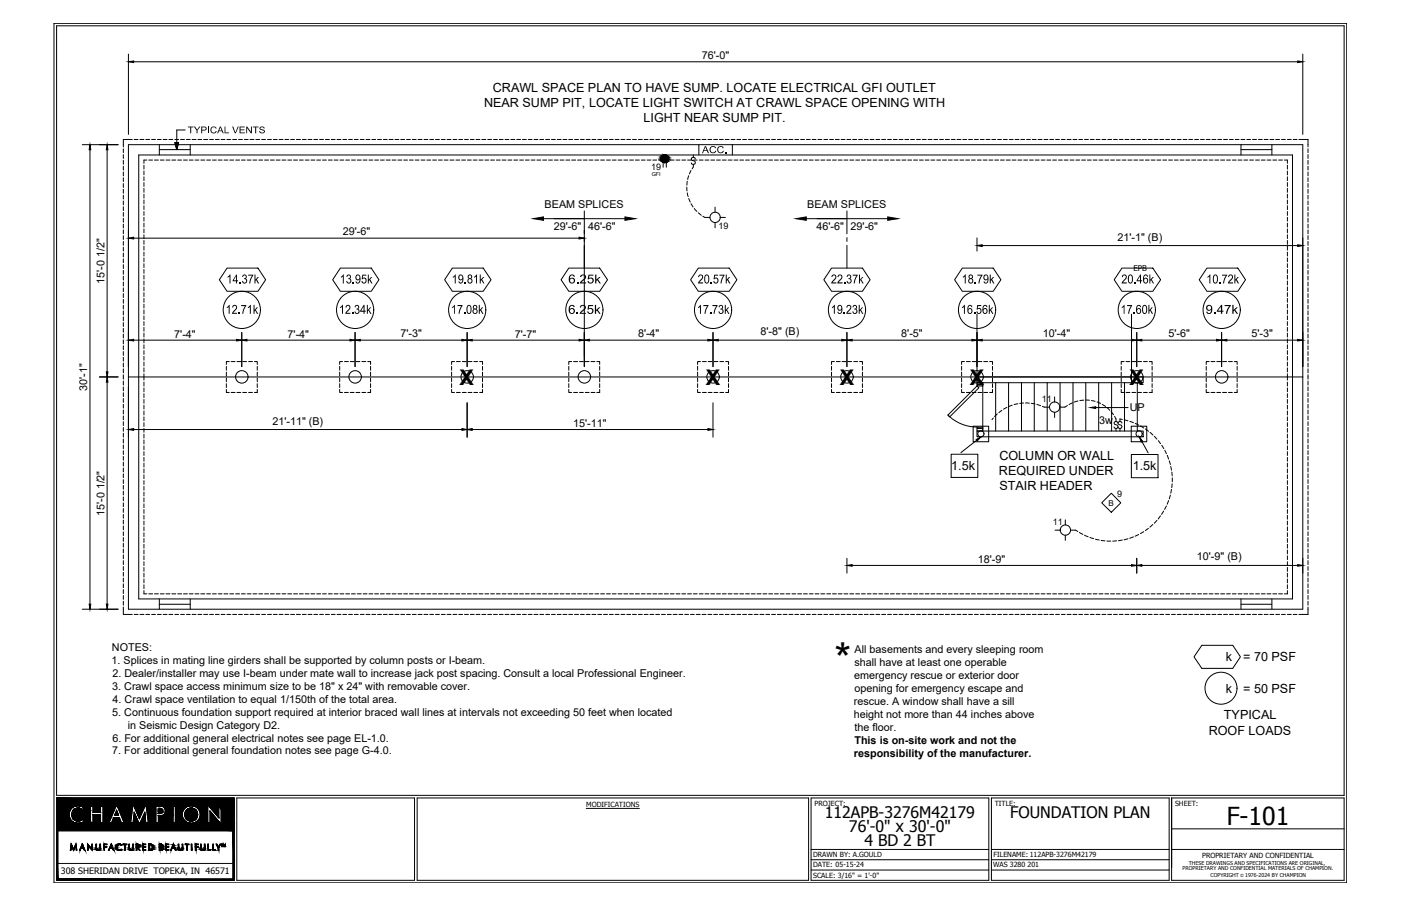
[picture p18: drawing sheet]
<svg xmlns="http://www.w3.org/2000/svg" width="432mm" height="279mm" viewBox="0 0 432 279" stroke-linecap="round" stroke-linejoin="round" font-family="sans-serif">
<defs><g id="words">
<text font-size="13.3" x="257.2" y="208">*</text>
<text font-size="7.6" x="378.1" y="254.5">F-101</text>
<g font-size="6.7">
<text x="141.6" y="118.6">X</text>
<text x="217.6" y="118.6">X</text>
<text x="258.8" y="118.6">X</text>
<text x="298.9" y="118.6">X</text>
<text x="348.1" y="118.6">X</text>
</g>
<g font-size="4.9">
<text x="254.2" y="252.2">112APB-3276M42179</text>
<text x="261.7" y="256.6">76'-0&quot; x 30'-0&quot;</text>
<text x="311.4" y="252.2">FOUNDATION PLAN</text>
<text x="266.4" y="260.9">4 BD 2 BT</text>
</g>
<g font-size="4.3">
<text x="69.8" y="87.4">14.37k</text>
<text x="104.7" y="87.4">13.95k</text>
<text x="139.2" y="87.4">19.81k</text>
<text x="175.1" y="87.4">6.25k</text>
<text x="215" y="87.4">20.57k</text>
<text x="256.1" y="87.4">22.37k</text>
<text x="296.4" y="87.4">18.79k</text>
<text x="345.6" y="87.4">20.46k</text>
<text x="371.8" y="87.4">10.72k</text>
<text x="69.6" y="96.8">12.71k</text>
<text x="104.5" y="96.8">12.34k</text>
<text x="139" y="96.8">17.08k</text>
<text x="175.1" y="96.8">6.25k</text>
<text x="214.8" y="96.8">17.73k</text>
<text x="256.1" y="96.8">19.23k</text>
<text x="296.2" y="96.8">16.56k</text>
<text x="345.4" y="96.8">17.60k</text>
<text x="371.6" y="96.8">9.47k</text>
</g>
<g font-size="3.9">
<text x="151.9" y="28.3">CRAWL SPACE PLAN TO HAVE SUMP. LOCATE ELECTRICAL GFI OUTLET</text>
<text x="149.2" y="33">NEAR SUMP PIT, LOCATE LIGHT SWITCH AT CRAWL SPACE OPENING WITH</text>
<text x="198.3" y="37.6">LIGHT NEAR SUMP PIT.</text>
<text x="308" y="141.8">COLUMN OR WALL</text>
<text x="293.2" y="144.9">1.5k</text>
<text x="307.9" y="146.5">REQUIRED UNDER</text>
<text x="349.1" y="145">1.5k</text>
<text x="308" y="151.2">STAIR HEADER</text>
<text x="377.8" y="204">k</text>
<text x="383.2" y="204">= 70 PSF</text>
<text x="377.8" y="213.6">k</text>
<text x="383.2" y="213.6">= 50 PSF</text>
<text x="377.2" y="221.9">TYPICAL</text>
<text x="372.5" y="226.5">ROOF LOADS</text>
</g>
<text font-size="3.4" x="216.4" y="47.2">ACC.</text>
<g font-size="3.3">
<text x="216.3" y="18.2">76'-0&quot;</text>
<text x="167.9" y="64.1">BEAM SPLICES</text>
<text x="248.8" y="64.1">BEAM SPLICES</text>
<text x="170.7" y="70.8">29'-6&quot;</text>
<text x="181.2" y="70.8">46'-6&quot;</text>
<text x="251.7" y="70.8">46'-6&quot;</text>
<text x="262.2" y="70.8">29'-6&quot;</text>
<text x="105.6" y="72.6">29'-6&quot;</text>
<text x="344.4" y="74.3">21'-1&quot; (B)</text>
<text x="32.2" y="87.5" transform="rotate(-90 32.2 87.5)">15'-0 1/2&quot;</text>
<text x="53.7" y="104.1">7'-4&quot;</text>
<text x="88.6" y="104.1">7'-4&quot;</text>
<text x="123.4" y="104.1">7'-3&quot;</text>
<text x="158.7" y="104.1">7'-7&quot;</text>
<text x="196.6" y="104.1">8'-4&quot;</text>
<text x="234.4" y="103.4">8'-8&quot; (B)</text>
<text x="277.8" y="104.1">8'-5&quot;</text>
<text x="321.4" y="104.1">10'-4&quot;</text>
<text x="360.1" y="104.1">5'-6&quot;</text>
<text x="385.7" y="104.1">5'-3&quot;</text>
<text x="26.9" y="120.5" transform="rotate(-90 26.9 120.5)">30'-1&quot;</text>
<text x="83.9" y="130.9">21'-11&quot; (B)</text>
<text x="176.6" y="131.6">15'-11&quot;</text>
<text x="338.8" y="130.9">3w</text>
<text x="348.2" y="126.7">UP</text>
<text x="32.2" y="159.2" transform="rotate(-90 32.2 159.2)">15'-0 1/2&quot;</text>
<text x="301.3" y="173.5">18'-9&quot;</text>
<text x="368.9" y="172.8">10'-9&quot; (B)</text>
<text x="34.5" y="200.6">NOTES:</text>
<text x="263.4" y="201.5">All basements and every sleeping room</text>
<text x="34.4" y="204.6">1. Splices in mating line girders shall be supported by column posts or I-beam.</text>
<text x="34.6" y="208.7">2. Dealer/installer may use I-beam under mate wall to increase jack post spacing. Consult a local Professional Engineer.</text>
<text x="263.3" y="209.4">emergency rescue or exterior door</text>
<text x="263.3" y="205.4">shall have at least one operable</text>
<text x="34.6" y="212.7">3. Crawl space access minimum size to be 18&quot; x 24&quot; with removable cover.</text>
<text x="263.3" y="213.4">opening for emergency escape and</text>
<text x="34.6" y="220.7">5. Continuous foundation support required at interior braced wall lines at intervals not exceeding 50 feet when located</text>
<text x="34.7" y="216.7">4. Crawl space ventilation to equal 1/150th of the total area.</text>
<text x="263.2" y="217.4">rescue. A window shall have a sill</text>
<text x="263.2" y="221.3">height not more than 44 inches above</text>
<text x="39.4" y="224.7">in Seismic Design Category D2.</text>
<text x="263.4" y="225.3">the floor.</text>
<text x="34.6" y="232.7">7. For additional general foundation notes see page G-4.0.</text>
<text x="34.6" y="228.7">6. For additional general electrical notes see page EL-1.0.</text>
<text x="263.2" y="233.3">responsibility of the manufacturer.</text>
<text x="263.4" y="229.3">This is on-site work and not the</text>
</g>
<text font-size="3.2" x="57.9" y="41.1">TYPICAL VENTS</text>
<g font-size="2.8">
<text x="200.7" y="52.4">19</text>
<text x="221.4" y="70.6">19</text>
<text x="321.1" y="124">11</text>
<text x="344.3" y="153.3">9</text>
<text x="324.4" y="161.9">11</text>
</g>
<text font-size="2.7" x="18.8" y="269.5">308 SHERIDAN DRIVE TOPEKA, IN 46571</text>
<g font-size="2.5">
<text x="349.3" y="83.6">EPB</text>
<text x="341.7" y="156">B</text>
</g>
<g font-size="2.2">
<text x="180.7" y="248.8">MODIFICATIONS</text>
<text x="251" y="248.5">PROJECT:</text>
<text x="306.6" y="248.5">TITLE:</text>
<text x="362.2" y="248.5">SHEET:</text>
<text x="250.6" y="264.3">DRAWN BY: A.GOULD</text>
<text x="250.6" y="267.5">DATE: 05-15-24</text>
<text x="306.1" y="267.5">WAS 3280 201</text>
<text x="306.2" y="264.3">FILENAME: 112APB-3276M42179</text>
<text x="370.5" y="264.5">PROPRIETARY AND CONFIDENTIAL</text>
<text x="250.6" y="270.7">SCALE: 3/16&quot; = 1'-0&quot;</text>
</g>
<text font-size="1.7" x="200.9" y="54.1">GFI</text>
<g font-size="1.6">
<text x="364.5" y="268.4">PROPRIETARY AND CONFIDENTIAL MATERIALS OF CHAMPION.</text>
<text x="366.4" y="266.6">THESE DRAWINGS AND SPECIFICATIONS ARE ORIGINAL,</text>
<text x="373.1" y="270.6">COPYRIGHT</text>
<text x="383.8" y="270.6">1976-2024 BY CHAMPION</text>
</g>
<text font-size="1.4" x="382.4" y="270.6">©</text>
</g></defs>
<g fill="none" stroke="#000" stroke-width=".31">
<path d="M16.6 7.2h398.5v265h-398.5zM17.4 8h396.9v237.3h-396.9zM39.6 16.7v24.7M41.2 19.1h358.8M401.5 16.7v24.7M25.4 44.6h11M27.7 46.2v140.1M33 46.2v68.5M38 45.9v1.2M38 47.7v1.2M38 49.4v1.3M38 51.3v1.2"/>
<path d="M38 53v1.2M38 54.8v1.2M38 56.6v1.2M38 58.4v1.2M39.6 44.6h361.9v143.3h-361.9zM40.8 43h-2.8v2.3M41.4 43h1.1M42.8 47.8h355.6v136.9h-355.6zM43.1 43h1.3M44.4 51v1.2M44.4 52.7v1.2M44.4 54.5v1.2"/>
<path d="M44.4 56.3v1.2M44.4 58.1v1.2M44.4 59.9v1.2M45 43h1.1M45.3 49.4h-.9v1M45.8 49.4h1.2M46.7 43h1.2M47.6 49.4h1.2M48.5 43h1.2M49.1 44.6v3.2M49.1 46.1h9.5M49.4 49.4h1.2"/>
<path d="M50.3 43h1.2M51.2 49.4h1.2M52.1 43h1.2M53 49.4h1.2M53.9 43h1.2M53.9 44h1.1l-.5 2.1zM54.8 49.4h1.2M55.7 43h1.2M56.6 49.4h1.1M57.1 40.1h-2.6v6l-.6-2.1h1.1l-.5 2.1M57.4 43h1.2M58.3 49.4h1.2"/>
<path d="M58.6 44.6v3.2M59.2 43h1.2M60.1 49.4h1.2M61 43h1.2M61.9 49.4h1.2M62.8 43h1.2M63.7 49.4h1.2M64.6 43h1.2M65.5 49.4h1.2M66.4 43h1.2M67.3 49.4h1.2M68.2 43h1.1"/>
<path d="M69 49.4h1.2M69.9 43h1.2M70.8 49.4h1.2M71.7 43h1.2M72.6 49.4h1.2M73.5 43h1.2M74.4 49.4h1.2M75.3 43h1.2M76.2 49.4h1.2M77.1 43h1.2M78 49.4h1.2M78.9 43h1.2"/>
<path d="M79.8 49.4h1.1M80.6 43h1.2M81.5 49.4h1.3M82.5 43h1.2M83.4 49.4h1.1M84.2 43h1.2M85.1 49.4h1.2M86 43h1.2M86.9 49.4h1.2M87.8 43h1.2M88.7 49.4h1.2M89.6 43h1.2"/>
<path d="M90.5 49.4h1.2M91.4 43h1.2M92.3 49.4h1.2M93.2 43h1.2M94.1 49.4h1.1M95 43h1.1M95.8 49.4h1.2M96.7 43h1.2M97.6 49.4h1.2M98.5 43h1.2M99.4 49.4h1.2M100.3 43h1.2"/>
<path d="M101.2 49.4h1.2M102.1 43h1.2M103 49.4h1.2M103.9 43h1.2M104.8 49.4h1.2M105.7 43h1.1M106.6 49.4h1.1M107.4 43h1.2M108.3 49.4h1.2M109.2 43h1.2M110.1 49.4h1.2M111 43h1.2"/>
<path d="M111.9 49.4h1.2M112.8 43h1.2M113.7 49.4h1.2M114.6 43h1.2M115.5 49.4h1.2M116.4 43h1.2M117.3 49.4h1.1M118.2 43h1.1M119 49.4h1.3M119.9 43h1.3M120.9 49.4h1.1M121.8 43h1.1"/>
<path d="M122.6 49.4h1.2M123.5 43h1.2M124.4 49.4h1.2M125.3 43h1.2M126.2 49.4h1.2M127.1 43h1.2M128 49.4h1.2M128.9 43h1.2M129.8 49.4h1.2M130.7 43h1.2M131.6 49.4h1.2M132.5 43h1.1"/>
<path d="M133.3 49.4h1.2M134.2 43h1.2M135.1 49.4h1.2M136 43h1.2M136.9 49.4h1.2M137.8 43h1.2M138.7 49.4h1.2M139.6 43h1.2M140.5 49.4h1.2M141.4 43h1.2M142.3 49.4h1.2M143.2 43h1.2"/>
<path d="M144.1 49.4h1.1M144.9 43h1.2M145.8 49.4h1.2M146.7 43h1.2M147.6 49.4h1.2M148.5 43h1.2M149.4 49.4h1.2M150.3 43h1.2M151.2 49.4h1.2M152.1 43h1.2M153 49.4h1.2M153.9 43h1.2"/>
<path d="M154.8 49.4h1.2M155.7 43h1.1M156.5 49.4h1.2M157.4 43h1.3M158.4 49.4h1.2M159.3 43h1.1M160.1 49.4h1.2M161 43h1.2M161.9 49.4h1.2M162.8 43h1.2M163.7 49.4h1.2M164.6 43h1.2"/>
<path d="M165.5 49.4h1.2M166.4 43h1.2M167.3 49.4h1.2M168.2 43h1.2M169.1 49.4h1.2M170 43h1.2M170.9 49.4h1.1M171.7 43h1.2M172.6 49.4h1.2M173.5 43h1.2M174.4 49.4h1.2M175.3 43h1.2"/>
<path d="M176.2 49.4h1.2M177.1 43h1.2M178 49.4h1.2M178.9 43h1.2M179.8 49.4h1.2M180.7 43h1.2M181.6 49.4h1.2M182.5 43h1.1M183.3 49.4h1.2M184.2 43h1.2M185.1 49.4h1.2M186 43h1.2"/>
<path d="M186.9 49.4h1.2M187.8 43h1.2M188.7 49.4h1.2M189.6 43h1.2M190.5 49.4h1.2M191.4 43h1.2M192.3 49.4h1.2M193.2 43h1.2M194.1 49.4h1.1M194.9 43h1.2M195.8 49.4h1.3M196.8 43h1.2"/>
<path d="M197.7 49.4h1.1M198.5 43h1.2M199.4 49.4h1.2M200.3 43h1.2M201.2 49.4h1.2M202.1 43h1.2M203 49.4h1.2M203.9 43h1.2M204.4 47.9v3.7M204.8 49.4h1.2M205.4 47.9v3.7M205.7 43h1.2"/>
<path d="M206.6 49.4h1.2M207.5 43h1.2M208.4 49.4h1.1M209.3 43h1.1M210.1 49.4h1.2M211 43h1.2M211.7 57.7l.1 1.2M211.8 55.9l-.1 1.2M211.8 59.5l.3 1.1M211.9 49.4h1.2M212.3 54.2l-.3 1.1M212.8 43h1.2"/>
<path d="M213 52.6l-.5 1M213.7 49.4h1.2M213.7 47.8v.8M213.7 50.7v.8l-.4 .6M214.3 49l-.1-.3a.69 .69 0 0 0-1.1 .3v.3l1.1 .5a.59 .59 0 0 1 0 .7 .59 .59 0 0 1-.7 .2l-.4-.2v-.3M214.6 43h1.2M215.5 49.4h1.2M216.4 43h1.2M217.3 49.4h1.2M218.2 43h1.2M219.1 49.4h1.2M220 43h1.1"/>
<path d="M220.9 49.4h1.1M221.7 43h1.2M222.6 49.4h1.2M223.5 43h1.2M224.4 49.4h1.2M225.3 43h1.2M226.2 49.4h1.2M227.1 43h1.2M228 49.4h1.2M228.9 43h1.2M229.8 49.4h1.2M230.7 43h1.2"/>
<path d="M231.6 49.4h1.1M232.5 43h1.1M233.3 49.4h1.3M234.2 43h1.3M235.2 49.4h1.1M236.1 43h1.1M236.9 49.4h1.2M237.8 43h1.2M238.7 49.4h1.2M239.6 43h1.2M240.5 49.4h1.2M241.4 43h1.2"/>
<path d="M242.3 49.4h1.2M243.2 43h1.2M244.1 49.4h1.2M245 43h1.2M245.9 49.4h1.2M246.8 43h1.1M247.6 49.4h1.2M248.5 43h1.2M249.4 49.4h1.2M250.3 43h1.2M251.2 49.4h1.2M252.1 43h1.2"/>
<path d="M253 49.4h1.2M253.9 43h1.2M254.8 49.4h1.2M255.7 43h1.2M256.6 49.4h1.2M257.5 43h1.2M258.4 49.4h1.1M259.2 43h1.2M260.1 49.4h1.2M261 43h1.2M261.9 49.4h1.2M262.8 43h1.2"/>
<path d="M263.7 49.4h1.2M264.6 43h1.2M265.5 49.4h1.2M266.4 43h1.2M267.3 49.4h1.2M268.2 43h1.2M269.1 49.4h1.2M270 43h1.1M270.8 49.4h1.2M271.7 43h1.3M272.7 49.4h1.2M273.6 43h1.1"/>
<path d="M274.4 49.4h1.2M275.3 43h1.2M276.2 49.4h1.2M277.1 43h1.2M278 49.4h1.2M278.9 43h1.2M279.8 49.4h1.2M280.7 43h1.2M281.6 49.4h1.2M282.5 43h1.2M283.4 49.4h1.2M284.3 43h1.2"/>
<path d="M285.2 49.4h1.1M286 43h1.2M286.9 49.4h1.2M287.8 43h1.2M288.7 49.4h1.2M289.6 43h1.2M290.5 49.4h1.2M291.4 43h1.2M292.3 49.4h1.2M293.2 43h1.2M294.1 49.4h1.2M295 43h1.2"/>
<path d="M295.9 49.4h1.2M296.8 43h1.1M297.6 49.4h1.2M298.5 43h1.2M299.4 49.4h1.2M300.3 43h1.2M301.2 49.4h1.2M302.1 43h1.2M303 49.4h1.2M303.9 43h1.2M304.8 49.4h1.2M305.7 43h1.2"/>
<path d="M306.6 49.4h1.2M307.5 43h1.2M308.4 49.4h1.1M309.2 43h1.2M310.1 49.4h1.3M311.1 43h1.2M312 49.4h1.1M312.8 43h1.2M313.7 49.4h1.2M314.6 43h1.2M315.5 49.4h1.2M316.4 43h1.2"/>
<path d="M317.3 49.4h1.2M318.2 43h1.2M319.1 49.4h1.2M320 43h1.2M320.9 49.4h1.2M321.8 43h1.2M322.7 49.4h1.1M323.6 43h1.1M324.4 49.4h1.2M325.3 43h1.2M326.2 49.4h1.2M327.1 43h1.2"/>
<path d="M328 49.4h1.2M328.9 43h1.2M329.8 49.4h1.2M330.7 43h1.2M331.6 49.4h1.2M332.5 43h1.2M333.4 49.4h1.2M334.3 43h1.1M335.2 49.4h1.1M336 43h1.2M336.9 49.4h1.2M337.8 43h1.2"/>
<path d="M338.7 49.4h1.2M339.6 43h1.2M340.5 49.4h1.2M341.4 43h1.2M342.3 49.4h1.2M343.2 43h1.2M344.1 49.4h1.2M345 43h1.2M345.9 49.4h1.1M346.8 43h1.1M347.6 49.4h1.3M348.5 43h1.3"/>
<path d="M349.5 49.4h1.1M350.4 43h1.1M351.2 49.4h1.2M352.1 43h1.2M353 49.4h1.2M353.9 43h1.2M354.8 49.4h1.2M355.7 43h1.2M356.6 49.4h1.2M357.5 43h1.2M358.4 49.4h1.2M359.3 43h1.2"/>
<path d="M360.2 49.4h1.2M361.1 43h1.1M361.9 49.4h1.2M362.8 43h1.2M363.7 49.4h1.2M364.6 43h1.2M365.5 49.4h1.2M366.4 43h1.2M367.3 49.4h1.2M368.2 43h1.2M369.1 49.4h1.2M370 43h1.2"/>
<path d="M370.9 49.4h1.2M371.8 43h1.2M372.7 49.4h1.1M373.5 43h1.2M374.4 49.4h1.2M375.3 43h1.2M376.2 49.4h1.2M377.1 43h1.2M378 49.4h1.2M378.9 43h1.2M379.8 49.4h1.2M380.7 43h1.2"/>
<path d="M381.6 49.4h1.2M382.5 43h1.2M382.5 46.1h9.5M382.5 44.6v3.2M383.4 49.4h1.2M384.3 43h1.1M385.1 49.4h1.2M386 43h1.3M387 49.4h1.2M387.9 43h1.1M388.7 49.4h1.2M389.6 43h1.2"/>
<path d="M390.5 49.4h1.2M391.4 43h1.2M392 44.6v3.2M392.3 49.4h1.2M393.2 43h1.2M394.1 49.4h1.2M395 43h1.2M395.9 49.4h.9v1M396.8 51v1.2M396.8 52.7v1.2M396.8 54.5v1.2M396.8 56.3v1.2"/>
<path d="M396.8 58.1v1.2M396.8 59.9v1.2M396.8 43h1.2M398.6 43h1.2M400.3 43h2.8v2.3M403.1 45.9v1.2M403.1 47.7v1.2M403.1 49.4v1.3M403.1 51.3v1.2M403.1 53v1.2M403.1 54.8v1.2M403.1 56.6v1.2"/>
<path d="M403.1 58.4v1.2M38 60.2v1.2M38 62v1.2M38 63.8v1.1M38 65.5v1.2M38 67.3v1.2M38 69.1v1.2M38 70.9v1.2M38 72.7v1.2M38 74.5v1.1M38 76.2v1.2M38 78.1v1.1"/>
<path d="M38 79.8v1.2M41.2 73.4h137.3M44.4 61.7v1.2M44.4 63.5v1.1M44.4 65.2v1.2M44.4 67v1.2M44.4 68.8v1.2M44.4 70.6v1.2M44.4 72.4v1.2M44.4 74.2v1.2M44.4 75.9v1.2M44.4 77.8v1.2"/>
<path d="M44.4 79.5v1.2M167.5 67.4h12.6M170.8 67.4h21.8M180.1 65.1v48M212.3 61.2l.4 1.1M213 62.8l.6 1M214 64.3l.8 .9M215.2 65.6l.9 .8M216.6 66.7l.6 .4h1.6M220.4 63.9v1.5M220.4 68.6v1.6M222 67.1h1.6"/>
<path d="M248.5 67.4h12.5M251.8 67.4h21.8M261 65.1v7M261 73.3v1.2M261 75.6v7.1M301.1 73.4v4M302.7 75.7h97.3M396.8 61.7v1.2M396.8 63.5v1.1M396.8 65.2v1.2M396.8 67v1.2M396.8 68.8v1.2"/>
<path d="M396.8 70.6v1.2M396.8 72.4v1.2M396.8 74.2v1.2M396.8 75.9v1.2M396.8 77.8v1.2M396.8 79.5v1.2M403.1 60.2v1.2M403.1 62v1.2M403.1 63.8v1.1M403.1 65.5v1.2M403.1 67.3v1.2M403.1 69.1v1.2"/>
<path d="M403.1 70.9v1.2M403.1 72.7v1.2M403.1 74.5v1.1M403.1 76.2v1.2M403.1 78.1v1.1M403.1 79.8v1.2M38 81.6v1.2M38 83.4v1.2M38 85.2v1.2M38 87v1.2M38 88.8v1.2M38 90.6v1.1"/>
<path d="M38 92.3v1.2M38 94.1v1.2M38 95.9v1.2M38 97.7v1.2M38 99.5v1.2M44.4 81.3v1.2M44.4 83.1v1.2M44.4 84.9v1.2M44.4 86.7v1.2M44.4 88.5v1.2M44.4 90.3v1.1M44.4 92v1.2"/>
<path d="M44.4 93.8v1.2M44.4 95.6v1.2M44.4 97.4v1.2M44.4 99.2v1.2M70 82.7h9.5l2.4 3.6-2.4 3.5h-9.5l-2.4-3.5zM104.9 82.7h9.5l2.4 3.6-2.4 3.5h-9.5l-2.4-3.5zM139.4 82.7h9.5l2.4 3.6-2.4 3.5h-9.5l-2.4-3.5zM175.3 82.7h9.5l2.4 3.6-2.4 3.5h-9.5l-2.4-3.5zM215.2 82.7h9.5l2.4 3.6-2.4 3.5h-9.5l-2.3-3.5zM256.3 82.7h9.5l2.4 3.6-2.4 3.5h-9.5l-2.4-3.5zM296.6 82.7h9.5l2.4 3.6-2.4 3.5h-9.5l-2.4-3.5zM301.1 96.9v21"/>
<path d="M345.8 82.7h9.5l2.4 3.6-2.4 3.5h-9.5l-2.4-3.5zM348.7 96.9v21M372 82.7h9.5l2.4 3.6-2.4 3.5h-9.5l-2.4-3.5zM396.8 81.3v1.2M396.8 83.1v1.2M396.8 84.9v1.2M396.8 86.7v1.2M396.8 88.5v1.2M396.8 90.3v1.1M396.8 92v1.2M396.8 93.8v1.2M396.8 95.6v1.2"/>
<path d="M396.8 97.4v1.2M396.8 99.2v1.2M403.1 81.6v1.2M403.1 83.4v1.2M403.1 85.2v1.2M403.1 87v1.2M403.1 88.8v1.2M403.1 90.6v1.1M403.1 92.3v1.2M403.1 94.1v1.2M403.1 95.9v1.2M403.1 97.7v1.2"/>
<path d="M403.1 99.5v1.2M30.6 116.2h5.8M33 117.9v68.4M38 101.3v1.1M38 103v1.2M38 104.8v1.2M38 106.6v1.2M38 108.4v1.2M38 110.2v1.2M38 112v1.2M38 113.7v1.3M38 115.6v1.3"/>
<path d="M38 117.5v1.2M38 119.3v1.2M39.6 116.2h361.9M41.2 104.9h31.7M44.4 101v1.2M44.4 102.7v1.2M44.4 104.5v1.2M44.4 106.3v1.2M44.4 108.1v1.2M44.4 109.9v1.2M44.4 111.7v1.2M44.4 113.5v1.2"/>
<path d="M44.4 115.3v1.9M44.4 117.9v1.1M44.4 119.6v1.2M69.8 113v1.2M69.8 114.8v1.2M69.8 116.5v1.2M69.8 118.3v1.2M70.7 111.5h-.9v.9M71.2 111.5h1.2M73 111.5h1.2M74.5 102.5v10.6M74.8 111.5h1.2"/>
<path d="M76.1 104.9h31.8M76.6 111.5h1.2M78.4 111.5h.9v.9M79.3 113v1.2M79.3 114.8v1.2M79.3 116.5v1.2M79.3 118.3v1.2M104.7 113v1.2M104.7 114.8v1.2M104.7 116.5v1.2M104.7 118.3v1.2M105.6 111.5h-.9v.9"/>
<path d="M106.2 111.5h1.2M107.9 111.5h1.2M109.4 102.5v10.6M109.7 111.5h1.2M111 104.9h31.4M111.5 111.5h1.2M113.3 111.5h.9v.9M114.2 113v1.2M114.2 114.8v1.2M114.2 116.5v1.2M114.2 118.3v1.2M139.2 113v1.2"/>
<path d="M139.2 114.8v1.2M139.2 116.5v1.2M139.2 118.3v1.2M140.1 111.5h-.9v.9M140.7 111.5h1.2M142.5 111.5h1.2M144 102.5v10.6M144.3 111.5h1.2M145.5 104.9h33M146 111.5h1.2M147.8 111.5h.9v.9M148.7 113v1.2"/>
<path d="M148.7 114.8v1.2M148.7 116.5v1.2M148.7 118.3v1.2M175.3 113v1.2M175.3 114.8v1.2M175.3 116.5v1.2M175.3 118.3v1.2M176.2 111.5h-.9v.9M176.8 111.5h1.2M178.6 111.5h1.2M180.4 111.5h1.2M181.7 104.9h36.5"/>
<path d="M182.2 111.5h1.1M183.9 111.5h.9v.9M184.8 113v1.2M184.8 114.8v1.2M184.8 116.5v1.2M184.8 118.3v1.2M215 113v1.2M215 114.8v1.2M215 116.5v1.2M215 118.3v1.2M215.9 111.5h-.9v.9M216.5 111.5h1.2"/>
<path d="M218.3 111.5h1.2M219.8 102.5v10.6M220 111.5h1.2M221.4 104.9h38.1M221.9 111.5h1.2M223.6 111.5h.9v.9M224.5 113v1.2M224.5 114.8v1.2M224.5 116.5v1.2M224.5 118.3v1.2M256.3 113v1.2M256.3 114.8v1.2"/>
<path d="M256.3 116.5v1.2M256.3 118.3v1.2M257.2 111.5h-.9v.9M257.8 111.5h1.2M259.5 111.5h1.2M261 102.5v10.6M261.3 111.5h1.2M262.6 104.9h37M263.1 111.5h1.2M264.9 111.5h.9v.9M265.8 113v1.2M265.8 114.8v1.2"/>
<path d="M265.8 116.5v1.2M265.8 118.3v1.2M296.4 113v1.2M296.4 114.8v1.2M296.4 116.5v1.2M296.4 118.3v1.2M297.3 111.5h-.9v.9M297.9 111.5h1.1M299.6 111.5h1.2M301.1 118h1.8v.6h-1.8zM301.1 118.6h1.8v.4h-1.8zM301.1 119l.6 .6-9 9-.6-.6z"/>
<path d="M301.1 116.2h51.2v1.8h-51.2zM301.4 111.5h1.2M302.7 104.9h46M302.9 118v14.9M303.2 111.5h1.2M305 111.5h.9v.9M305.9 113v1.2M305.9 114.8v1.2M305.9 116.5v1.2M305.9 118.3v1.2M306.9 118v14.9M310.9 118v14.9"/>
<path d="M314.8 118v14.9M318.8 118v14.9M322.7 118v14.9M326.7 118v14.9M330.7 118v14.9M334.6 118v14.9M338.6 118v14.9M342.6 118v14.9M345.6 113v1.2M345.6 114.8v1.2M345.6 116.5v1.2M345.6 118.3v1.2"/>
<path d="M346.5 111.5h-.9v.9M346.6 118v14.9M347 111.5h1.2M348.9 111.5h1.2M350.4 102.5v10.6M350.5 118v14.9M350.6 111.5h1.2M351.9 104.9h23M352.4 111.5h1.2M354.2 111.5h.9v.9M355.1 113v1.2M355.1 114.8v1.2"/>
<path d="M355.1 116.5v1.2M355.1 118.3v1.2M371.8 113v1.2M371.8 114.8v1.2M371.8 116.5v1.2M371.8 118.3v1.2M372.7 111.5h-.9v.9M373.3 111.5h1.1M375 111.5h1.2M376.5 102.5v10.6M376.8 111.5h1.2M378.1 104.9h21.9"/>
<path d="M378.6 111.5h1.2M380.4 111.5h.9v.9M381.3 113v1.2M381.3 114.8v1.2M381.3 116.5v1.2M381.3 118.3v1.2M396.8 101v1.2M396.8 102.7v1.2M396.8 104.5v1.2M396.8 106.3v1.2M396.8 108.1v1.2M396.8 109.9v1.2"/>
<path d="M396.8 111.7v1.2M396.8 113.5v1.2M396.8 115.3v1.9M396.8 117.9v1.1M396.8 119.6v1.2M403.1 101.3v1.1M403.1 103v1.2M403.1 104.8v1.2M403.1 106.6v1.2M403.1 108.4v1.2M403.1 110.2v1.2M403.1 112v1.2"/>
<path d="M403.1 113.7v1.3M403.1 115.6v1.3M403.1 117.5v1.2M403.1 119.3v1.2M38 121.1v1.2M38 122.9v1.2M38 124.7v1.2M38 126.4v1.3M38 128.3v1.2M38 130v1.2M38 131.8v1.2M38 133.6v1.2"/>
<path d="M38 135.4v1.2M38 137.2v1.2M38 139v1.2M41.2 132.5h101.2M44.4 121.4v1.2M44.4 123.2v1.2M44.4 125v1.2M44.4 126.7v1.3M44.4 128.6v1.2M44.4 130.3v1.2M44.4 132.1v1.2M44.4 133.9v1.2"/>
<path d="M44.4 135.7v1.2M44.4 137.5v1.2M44.4 139.3v1.2M69.8 120.1v.9h.9M71.2 121h1.2M73 121h1.2M74.8 121h1.2M76.6 121h1.2M79.3 120.1v.9h-.9M104.7 120.1v.9h.9M106.2 121h1.2M107.9 121h1.2"/>
<path d="M109.7 121h1.2M111.5 121h1.2M114.2 120.1v.9h-.9M139.2 120.1v.9h.9M140.7 121h1.2M142.5 121h1.2M144 124.2v10.6M144.3 121h1.2M145.5 132.5h72.7M146 121h1.2M148.7 120.1v.9h-.9M175.3 120.1v.9h.9"/>
<path d="M176.8 121h1.2M178.6 121h1.2M180.4 121h1.2M182.2 121h1.1M184.8 120.1v.9h-.9M215 120.1v.9h.9M216.5 121h1.2M218.3 121h1.2M219.8 124.2v10.6M220 121h1.2M221.9 121h1.2M224.5 120.1v.9h-.9"/>
<path d="M256.3 120.1v.9h.9M257.8 121h1.2M259.5 121h1.2M261.3 121h1.2M263.1 121h1.2M265.8 120.1v.9h-.9M292.1 128a12.7 12.7 0 0 0 9 3.7M296.4 120.1v.9h.9M297.9 121h1.1M299.6 121h1.2M299.9 131.4h4.8v4.8h-4.8zM301 135.8l-4.8 3.8"/>
<path d="M301.1 132.9h51.2v1.8h-51.2zM301.1 132.1h1.8v.8h-1.8zM301.1 131.7h1.8v.4h-1.8zM301.4 121h1.2M303.2 121h1.2M305.9 120.1v.9h-.9M306.2 128.9l-.5 .5M307.4 127.6l-.9 .9M308.8 126.5l-1 .8M310.3 125.6l-1 .6M312 125l-1.1 .4M313.7 124.5l-1.2 .3"/>
<path d="M315.5 124.3l-1.2 .1M316.1 124.3h1.1M317.8 124.4l1.2 .2M319.6 124.7l1.1 .4M321.3 125.3l.6 .3h1.6M325 122.4v1.6M325 127.2v1.5M329 125.1l-.8 .5h-1.6M330.5 124.2l-1 .6M332.2 123.7l-1.1 .3M334 123.4l-1.2 .1M334.6 123.4h1.2"/>
<path d="M336.4 123.5l1.1 .3M337.7 125.7h10M338.1 124l1.1 .4M339.7 124.7l1 .6M341.2 125.7l.9 .8M342.5 127l.7 .9M343.5 128.4l.5 .8v.8M344 132.1v.8M344.6 130.5a.63 .63 0 0 0-.6-.5 .63 .63 0 0 0-.6 .5l.1 .3 1 .4 .1 .5a.63 .63 0 0 1-.6 .4 .63 .63 0 0 1-.6-.4M345.2 132.1v.8M345.6 120.1v.9h.9M345.8 130.5l-.1-.3a.69 .69 0 0 0-1.1 .3l.3 .4 .8 .3v.8a.69 .69 0 0 1-1.1-.3"/>
<path d="M345.9 129.4l-.7-.2v.8M346.5 129.5l1.1 .3M347 121h1.2M348.2 130l1.1 .3M348.7 131.4h4.7v4.8h-4.7zM348.9 121h1.2M349.9 130.6l1.1 .5M350.6 121h1.2M351.5 131.4l1 .6M352 136.2l1.9 3.5M352.4 121h1.2M353 132.3l1 .7"/>
<path d="M354.5 133.4l.8 .8M355.1 120.1v.9h-.9M355.8 134.6l.8 .8M357 135.9l.7 .9M358.1 137.3l.6 1M359 138.9l.5 1M371.8 120.1v.9h.9M373.3 121h1.1M375 121h1.2M376.8 121h1.2M378.6 121h1.2M381.3 120.1v.9h-.9"/>
<path d="M396.8 121.4v1.2M396.8 123.2v1.2M396.8 125v1.2M396.8 126.7v1.3M396.8 128.6v1.2M396.8 130.3v1.2M396.8 132.1v1.2M396.8 133.9v1.2M396.8 135.7v1.2M396.8 137.5v1.2M396.8 139.3v1.2M403.1 121.1v1.2"/>
<path d="M403.1 122.9v1.2M403.1 124.7v1.2M403.1 126.4v1.3M403.1 128.3v1.2M403.1 130v1.2M403.1 131.8v1.2M403.1 133.6v1.2M403.1 135.4v1.2M403.1 137.2v1.2M403.1 139v1.2M38 140.8v1.1M38 142.5v1.2"/>
<path d="M38 144.3v1.2M38 146.1v1.2M38 147.9v1.2M38 149.7v1.2M38 151.5v1.2M38 153.2v1.2M38 155.1v1.2M38 156.8v1.2M38 158.6v1.2M44.4 141.1v1.1M44.4 142.8v1.2M44.4 144.6v1.2"/>
<path d="M44.4 146.4v1.2M44.4 148.2v1.2M44.4 150v1.2M44.4 151.8v1.2M44.4 153.5v1.3M44.4 155.4v1.1M44.4 157.1v1.2M44.4 158.9v1.2M293.2 140.1h8.2v7.1h-8.2zM339.6 155.1l2.9-3 2.9 3-2.9 2.9zM348.7 140.2h8.2v7.1h-8.2zM357.7 159.1l-.7 1"/>
<path d="M358.6 157.6l-.6 1M359.5 156l-.6 1.1M359.7 140.5l.5 1.1M360.2 154.4l-.5 1.1M360.4 142.1l.3 1.2M360.7 152.7l-.3 1.1M360.8 143.8l.3 1.2M361.1 150.9l-.3 1.2M361.2 145.6l.1 1.2M361.3 149.2l-.2 1.2M361.3 147.4v1.1M396.8 141.1v1.1"/>
<path d="M396.8 142.8v1.2M396.8 144.6v1.2M396.8 146.4v1.2M396.8 148.2v1.2M396.8 150v1.2M396.8 151.8v1.2M396.8 153.5v1.3M396.8 155.4v1.1M396.8 157.1v1.2M396.8 158.9v1.2M403.1 140.8v1.1M403.1 142.5v1.2"/>
<path d="M403.1 144.3v1.2M403.1 146.1v1.2M403.1 147.9v1.2M403.1 149.7v1.2M403.1 151.5v1.2M403.1 153.2v1.2M403.1 155.1v1.2M403.1 156.8v1.2M403.1 158.6v1.2M38 160.4v1.2M38 162.2v1.2M38 164v1.2"/>
<path d="M38 165.8v1.2M38 167.6v1.1M38 169.3v1.2M38 171.1v1.2M38 172.9v1.2M38 174.7v1.2M38 176.5v1.2M38 178.3v1.2M44.4 160.7v1.2M44.4 162.5v1.2M44.4 164.3v1.2M44.4 166.1v1.2"/>
<path d="M44.4 167.9v1.1M44.4 169.6v1.2M44.4 171.4v1.2M44.4 173.2v1.2M44.4 175v1.2M44.4 176.8v1.2M44.4 178.6v1.1M261 172.2v4.5M262.6 174.4h86.1M325.2 163.5h1.6M328.3 160.3v1.6M328.3 165.1v1.6"/>
<path d="M329.9 163.5h1.6l.7 .4M332.7 164.2l1.1 .6M334.3 165.1l1.1 .4M335.9 165.7l1.2 .4M337.7 166.3l1.1 .2M339.4 166.7l1.2 .1M341.2 166.8l1.1 .1M344.1 166.8l-1.2 .1M345.9 166.5l-1.2 .3M347.6 166.2l-1.1 .3M349.3 165.6l-1.1 .4M350.4 172.2v4.5"/>
<path d="M350.9 164.8l-1 .6M351.9 174.4h48.1M352.5 164l-1 .5M353.9 162.9l-.9 .7M355.3 161.8l-.9 .8M356.6 160.5l-.8 .9M396.8 160.7v1.2M396.8 162.5v1.2M396.8 164.3v1.2M396.8 166.1v1.2M396.8 167.9v1.1M396.8 169.6v1.2"/>
<path d="M396.8 171.4v1.2M396.8 173.2v1.2M396.8 175v1.2M396.8 176.8v1.2M396.8 178.6v1.1M403.1 160.4v1.2M403.1 162.2v1.2M403.1 164v1.2M403.1 165.8v1.2M403.1 167.6v1.1M403.1 169.3v1.2M403.1 171.1v1.2"/>
<path d="M403.1 172.9v1.2M403.1 174.7v1.2M403.1 176.5v1.2M403.1 178.3v1.2M25.4 187.9h11M38 187.2v2.3h2.8M38 180v1.2M38 181.8v1.2M38 183.6v1.2M38 185.4v1.2M41.4 189.5h1.1M43.1 189.5h1.3"/>
<path d="M44.4 182.1v1h.9M44.4 180.3v1.2M45 189.5h1.1M45.8 183.1h1.2M46.7 189.5h1.2M47.6 183.1h1.2M48.5 189.5h1.2M49.1 184.7v3.2M49.1 186.4h9.5M49.4 183.1h1.2M50.3 189.5h1.2M51.2 183.1h1.2"/>
<path d="M52.1 189.5h1.2M53 183.1h1.2M53.9 189.5h1.2M54.8 183.1h1.2M55.7 189.5h1.2M56.6 183.1h1.1M57.4 189.5h1.2M58.3 183.1h1.2M58.6 184.7v3.2M59.2 189.5h1.2M60.1 183.1h1.2M61 189.5h1.2"/>
<path d="M61.9 183.1h1.2M62.8 189.5h1.2M63.7 183.1h1.2M64.6 189.5h1.2M65.5 183.1h1.2M66.4 189.5h1.2M67.3 183.1h1.2M68.2 189.5h1.1M69 183.1h1.2M69.9 189.5h1.2M70.8 183.1h1.2M71.7 189.5h1.2"/>
<path d="M72.6 183.1h1.2M73.5 189.5h1.2M74.4 183.1h1.2M75.3 189.5h1.2M76.2 183.1h1.2M77.1 189.5h1.2M78 183.1h1.2M78.9 189.5h1.2M79.8 183.1h1.1M80.6 189.5h1.2M81.5 183.1h1.3M82.5 189.5h1.2"/>
<path d="M83.4 183.1h1.1M84.2 189.5h1.2M85.1 183.1h1.2M86 189.5h1.2M86.9 183.1h1.2M87.8 189.5h1.2M88.7 183.1h1.2M89.6 189.5h1.2M90.5 183.1h1.2M91.4 189.5h1.2M92.3 183.1h1.2M93.2 189.5h1.2"/>
<path d="M94.1 183.1h1.1M95 189.5h1.1M95.8 183.1h1.2M96.7 189.5h1.2M97.6 183.1h1.2M98.5 189.5h1.2M99.4 183.1h1.2M100.3 189.5h1.2M101.2 183.1h1.2M102.1 189.5h1.2M103 183.1h1.2M103.9 189.5h1.2"/>
<path d="M104.8 183.1h1.2M105.7 189.5h1.1M106.6 183.1h1.1M107.4 189.5h1.2M108.3 183.1h1.2M109.2 189.5h1.2M110.1 183.1h1.2M111 189.5h1.2M111.9 183.1h1.2M112.8 189.5h1.2M113.7 183.1h1.2M114.6 189.5h1.2"/>
<path d="M115.5 183.1h1.2M116.4 189.5h1.2M117.3 183.1h1.1M118.2 189.5h1.1M119 183.1h1.3M119.9 189.5h1.3M120.9 183.1h1.1M121.8 189.5h1.1M122.6 183.1h1.2M123.5 189.5h1.2M124.4 183.1h1.2M125.3 189.5h1.2"/>
<path d="M126.2 183.1h1.2M127.1 189.5h1.2M128 183.1h1.2M128.9 189.5h1.2M129.8 183.1h1.2M130.7 189.5h1.2M131.6 183.1h1.2M132.5 189.5h1.1M133.3 183.1h1.2M134.2 189.5h1.2M135.1 183.1h1.2M136 189.5h1.2"/>
<path d="M136.9 183.1h1.2M137.8 189.5h1.2M138.7 183.1h1.2M139.6 189.5h1.2M140.5 183.1h1.2M141.4 189.5h1.2M142.3 183.1h1.2M143.2 189.5h1.2M144.1 183.1h1.1M144.9 189.5h1.2M145.8 183.1h1.2M146.7 189.5h1.2"/>
<path d="M147.6 183.1h1.2M148.5 189.5h1.2M149.4 183.1h1.2M150.3 189.5h1.2M151.2 183.1h1.2M152.1 189.5h1.2M153 183.1h1.2M153.9 189.5h1.2M154.8 183.1h1.2M155.7 189.5h1.1M156.5 183.1h1.2M157.4 189.5h1.3"/>
<path d="M158.4 183.1h1.2M159.3 189.5h1.1M160.1 183.1h1.2M161 189.5h1.2M161.9 183.1h1.2M162.8 189.5h1.2M163.7 183.1h1.2M164.6 189.5h1.2M165.5 183.1h1.2M166.4 189.5h1.2M167.3 183.1h1.2M168.2 189.5h1.2"/>
<path d="M169.1 183.1h1.2M170 189.5h1.2M170.9 183.1h1.1M171.7 189.5h1.2M172.6 183.1h1.2M173.5 189.5h1.2M174.4 183.1h1.2M175.3 189.5h1.2M176.2 183.1h1.2M177.1 189.5h1.2M178 183.1h1.2M178.9 189.5h1.2"/>
<path d="M179.8 183.1h1.2M180.7 189.5h1.2M181.6 183.1h1.2M182.5 189.5h1.1M183.3 183.1h1.2M184.2 189.5h1.2M185.1 183.1h1.2M186 189.5h1.2M186.9 183.1h1.2M187.8 189.5h1.2M188.7 183.1h1.2M189.6 189.5h1.2"/>
<path d="M190.5 183.1h1.2M191.4 189.5h1.2M192.3 183.1h1.2M193.2 189.5h1.2M194.1 183.1h1.1M194.9 189.5h1.2M195.8 183.1h1.3M196.8 189.5h1.2M197.7 183.1h1.1M198.5 189.5h1.2M199.4 183.1h1.2M200.3 189.5h1.2"/>
<path d="M201.2 183.1h1.2M202.1 189.5h1.2M203 183.1h1.2M203.9 189.5h1.2M204.8 183.1h1.2M205.7 189.5h1.2M206.6 183.1h1.2M207.5 189.5h1.2M208.4 183.1h1.1M209.3 189.5h1.1M210.1 183.1h1.2M211 189.5h1.2"/>
<path d="M211.9 183.1h1.2M212.8 189.5h1.2M213.7 183.1h1.2M214.6 189.5h1.2M215.5 183.1h1.2M216.4 189.5h1.2M217.3 183.1h1.2M218.2 189.5h1.2M219.1 183.1h1.2M220 189.5h1.1M220.9 183.1h1.1M221.7 189.5h1.2"/>
<path d="M222.6 183.1h1.2M223.5 189.5h1.2M224.4 183.1h1.2M225.3 189.5h1.2M226.2 183.1h1.2M227.1 189.5h1.2M228 183.1h1.2M228.9 189.5h1.2M229.8 183.1h1.2M230.7 189.5h1.2M231.6 183.1h1.1M232.5 189.5h1.1"/>
<path d="M233.3 183.1h1.3M234.2 189.5h1.3M235.2 183.1h1.1M236.1 189.5h1.1M236.9 183.1h1.2M237.8 189.5h1.2M238.7 183.1h1.2M239.6 189.5h1.2M240.5 183.1h1.2M241.4 189.5h1.2M242.3 183.1h1.2M243.2 189.5h1.2"/>
<path d="M244.1 183.1h1.2M245 189.5h1.2M245.9 183.1h1.2M246.8 189.5h1.1M247.6 183.1h1.2M248.5 189.5h1.2M249.4 183.1h1.2M250.3 189.5h1.2M251.2 183.1h1.2M252.1 189.5h1.2M253 183.1h1.2M253.9 189.5h1.2"/>
<path d="M254.8 183.1h1.2M255.7 189.5h1.2M256.6 183.1h1.2M257.5 189.5h1.2M258.4 183.1h1.1M259.2 189.5h1.2M260.1 183.1h1.2M261 189.5h1.2M261.9 183.1h1.2M262.8 189.5h1.2M263.7 183.1h1.2M264.6 189.5h1.2"/>
<path d="M265.5 183.1h1.2M266.4 189.5h1.2M267.3 183.1h1.2M268.2 189.5h1.2M269.1 183.1h1.2M270 189.5h1.1M270.8 183.1h1.2M271.7 189.5h1.3M272.7 183.1h1.2M273.6 189.5h1.1M274.4 183.1h1.2M275.3 189.5h1.2"/>
<path d="M276.2 183.1h1.2M277.1 189.5h1.2M278 183.1h1.2M278.9 189.5h1.2M279.8 183.1h1.2M280.7 189.5h1.2M281.6 183.1h1.2M282.5 189.5h1.2M283.4 183.1h1.2M284.3 189.5h1.2M285.2 183.1h1.1M286 189.5h1.2"/>
<path d="M286.9 183.1h1.2M287.8 189.5h1.2M288.7 183.1h1.2M289.6 189.5h1.2M290.5 183.1h1.2M291.4 189.5h1.2M292.3 183.1h1.2M293.2 189.5h1.2M294.1 183.1h1.2M295 189.5h1.2M295.9 183.1h1.2M296.8 189.5h1.1"/>
<path d="M297.6 183.1h1.2M298.5 189.5h1.2M299.4 183.1h1.2M300.3 189.5h1.2M301.2 183.1h1.2M302.1 189.5h1.2M303 183.1h1.2M303.9 189.5h1.2M304.8 183.1h1.2M305.7 189.5h1.2M306.6 183.1h1.2M307.5 189.5h1.2"/>
<path d="M308.4 183.1h1.1M309.2 189.5h1.2M310.1 183.1h1.3M311.1 189.5h1.2M312 183.1h1.1M312.8 189.5h1.2M313.7 183.1h1.2M314.6 189.5h1.2M315.5 183.1h1.2M316.4 189.5h1.2M317.3 183.1h1.2M318.2 189.5h1.2"/>
<path d="M319.1 183.1h1.2M320 189.5h1.2M320.9 183.1h1.2M321.8 189.5h1.2M322.7 183.1h1.1M323.6 189.5h1.1M324.4 183.1h1.2M325.3 189.5h1.2M326.2 183.1h1.2M327.1 189.5h1.2M328 183.1h1.2M328.9 189.5h1.2"/>
<path d="M329.8 183.1h1.2M330.7 189.5h1.2M331.6 183.1h1.2M332.5 189.5h1.2M333.4 183.1h1.2M334.3 189.5h1.1M335.2 183.1h1.1M336 189.5h1.2M336.9 183.1h1.2M337.8 189.5h1.2M338.7 183.1h1.2M339.6 189.5h1.2"/>
<path d="M340.5 183.1h1.2M341.4 189.5h1.2M342.3 183.1h1.2M343.2 189.5h1.2M344.1 183.1h1.2M345 189.5h1.2M345.9 183.1h1.1M346.8 189.5h1.1M347.6 183.1h1.3M348.5 189.5h1.3M349.5 183.1h1.1M350.4 189.5h1.1"/>
<path d="M351.2 183.1h1.2M352.1 189.5h1.2M353 183.1h1.2M353.9 189.5h1.2M354.8 183.1h1.2M355.7 189.5h1.2M356.6 183.1h1.2M357.5 189.5h1.2M358.4 183.1h1.2M359.3 189.5h1.2M360.2 183.1h1.2M361.1 189.5h1.1"/>
<path d="M361.9 183.1h1.2M362.8 189.5h1.2M363.7 183.1h1.2M364.6 189.5h1.2M365.5 183.1h1.2M366.4 189.5h1.2M367.3 183.1h1.2M368.2 189.5h1.2M369.1 183.1h1.2M370 189.5h1.2M370.4 199h9.5l2.4 3.6-2.4 3.5h-9.5l-2.4-3.5zM370.9 183.1h1.2"/>
<path d="M371.8 189.5h1.2M372.7 183.1h1.1M373.5 189.5h1.2M374.4 183.1h1.2M375.3 189.5h1.2M376.2 183.1h1.2M377.1 189.5h1.2M378 183.1h1.2M378.9 189.5h1.2M379.8 183.1h1.2M380.7 189.5h1.2M381.6 183.1h1.2"/>
<path d="M382.5 189.5h1.2M382.5 186.4h9.5M382.5 184.7v3.2M383.4 183.1h1.2M384.3 189.5h1.1M385.1 183.1h1.2M386 189.5h1.3M387 183.1h1.2M387.9 189.5h1.1M388.7 183.1h1.2M389.6 189.5h1.2M390.5 183.1h1.2"/>
<path d="M391.4 189.5h1.2M392 184.7v3.2M392.3 183.1h1.2M393.2 189.5h1.2M394.1 183.1h1.2M395 189.5h1.2M396.8 182.1v1h-.9M396.8 189.5h1.2M396.8 180.3v1.2M398.6 189.5h1.2M403.1 187.2v2.3h-2.8M403.1 180v1.2"/>
<path d="M403.1 181.8v1.2M403.1 183.6v1.2M403.1 185.4v1.2M17.4 246.1h54.8v25.4h-54.8zM17.8 256.2h54v14.9h-54zM22.1 249.2a2.84 2.84 0 0 1 3.7-.1v.9a2.05 2.05 0 0 0-3.4 .1 2.05 2.05 0 0 0 1.6 3.1l.8-.1 1-.6v.9a2.8 2.8 0 0 1-3.8-.4 2.8 2.8 0 0 1 .1-3.8zM27.9 248.6h.8v2h2.3v-2h.7v5.2h-.7v-2.6h-2.3v2.6h-.8zM35.9 249.9l.6 1.5h-1.2zM36 248.2l2.3 5.6h-.9l-.6-1.7h-1.8l-.6 1.7h-.8zM41 247.9l2 4.6 2-4.6 .7 5.9h-.8l-.3-3.3-1.6 3.7-1.6-3.7-.4 3.3h-.7zM48 248.6h1.1a1.57 1.57 0 0 1 1.9 1.7 1.57 1.57 0 0 1-2.2 1.3v2.2h-.8zM48.8 249.3a.92 .92 0 0 1 1.4 .8 .92 .92 0 0 1-1.4 .8z"/>
<path d="M53.3 248.6h.8v5.2h-.8zM53.5 253.6h.1M64 248.1l3.4 4.1v-3.6h.8v5.6l-3.5-4.1v3.7h-.7zM68.7 248.9l.3 .1v.3l-.1-.2-.2 .2zM68.8 248.9l.2 .2zM69 249.1h.1M73 246.1h54.8v25.4h-54.8zM128.6 246.1h120.6v25.4h-120.6zM180.7 249.3h16.4M250 246.1h54.8v25.4h-54.8zM305.6 246.1h54.7v25.4h-54.7zM361.1 246.1h53.2v25.4h-53.2v-25.4v21.4"/>
<path d="M361.1 255.6h53.2M17.8 266.3h54M21.9 260.2l.8 1.7 .7-1.7 .3 2h-.2l-.1-1.4-.7 1.5-.7-1.5-.2 1.4h-.1zM25.4 260.2l.8 2-.5-.6h-.7l-.4 .6zM25.4 260.6l.3 .9h-.7zM27 260.2l1.3 1.6v-1.5h.2v2l-1.4-1.6v1.5h-.1zM29.6 260.3h.2v1.3a.51 .51 0 0 0 .5 .5 .51 .51 0 0 0 .5-.5v-1.3h.2v1.2a.7 .7 0 0 1-.7 .8 .7 .7 0 0 1-.7-.8zM32 260.3h1v.2h-.8v.6h.7v.1h-.7v1h-.2zM34.3 260.6l.3 .9h-.6zM34.3 260.2l.8 2-.4-.6h-.8l-.5 .6zM36 260.6l.8-.3 .6 .2v.2a.85 .85 0 0 0-1.2 0 .85 .85 0 0 0 0 1.2 .85 .85 0 0 0 1.2 0 .96 .96 0 0 1-1.4 0 .96 .96 0 0 1 0-1.3zM37.9 260.3h1.2v.2h-.5v1.7h-.2v-1.7h-.5z"/>
<path d="M39.8 260.3h.1v1.3a.51 .51 0 0 0 .5 .5 .51 .51 0 0 0 .5-.5v-1.3h.2v1.2a.68 .68 0 0 1-.7 .8 .68 .68 0 0 1-.6-.8zM42 260.3a.61 .61 0 0 1 .8 .1 .61 .61 0 0 1 0 .8l-.3 .1 .6 .9-.9-.9v.9h-.2zM42.2 260.5a.39 .39 0 0 1 .6 .3 .39 .39 0 0 1-.6 .4zM44 260.3h.9v.2h-.7v.6h.7v.1h-.7v.8h.7v.2h-.9zM45.8 260.3a1.05 1.05 0 0 1 1.5 1 1.05 1.05 0 0 1-1.5 .9zM46 260.5a.84 .84 0 0 1 1.1 .8 .84 .84 0 0 1-1.1 .8zM49.1 260.3a.6 .6 0 0 1 .8 .1 .6 .6 0 0 1 0 .8h-.1a.54 .54 0 0 1 .4 .7 .54 .54 0 0 1-.8 .3h-.3zM49.3 261.3a.45 .45 0 0 1 .6 .1 .45 .45 0 0 1 0 .6l-.6 .1zM49.3 260.5a.42 .42 0 0 1 .5 0 .42 .42 0 0 1 0 .6l-.5 .1zM51.1 260.3h.9v.2h-.7v.6h.7v.1h-.7v.8h.7v.2h-.9zM53.4 260.6l.4 .9h-.7zM53.5 260.2l.8 2h-.2l-.3-.6h-.8l-.4 .6z"/>
<path d="M54.9 260.3h.2v1.3a.53 .53 0 0 0 .5 .5 .53 .53 0 0 0 .6-.5v-1.3h.1v1.2a.7 .7 0 0 1-.7 .8 .7 .7 0 0 1-.7-.8zM57.1 260.3h1.2v.2h-.6v1.7h-.1v-1.7h-.5zM59 260.3h.1v1.9h-.1zM59 262.2h.1M60.2 260.3h1v.2h-.8v.6h.7v.1h-.7v1h-.2zM61.8 260.3h.2v1.3a.51 .51 0 0 0 .5 .5 .51 .51 0 0 0 .5-.5v-1.3h.2v1.2a.7 .7 0 0 1-.7 .8 .7 .7 0 0 1-.7-.8zM64.1 260.3h.2v1.7h.6v.2h-.8zM65.6 260.3h.2v1.7h.6v.2h-.8zM66.6 260.3l.8 .9 .6-.9-.6 1.1v.8h-.2v-.8zM68.2 260.4h.5h-.2v.7zM68.8 260.3l.3 .7 .3-.7 .2 .8-.2-.6-.3 .6-.2-.6-.2 .6zM250 268.3h54.8"/>
<path d="M250 265.1h54.8M250 262h54.8M305.6 268.3h54.7M305.6 265.1h54.7M305.6 262h54.7M361.1 262h53.2"/>
<circle cx="204.9" cy="49" r="1.21"/>
<circle cx="220.4" cy="67" r="1.59"/>
<circle cx="74.5" cy="95.6" r="5.7"/>
<circle cx="109.5" cy="95.6" r="5.7"/>
<circle cx="144" cy="95.6" r="5.7"/>
<circle cx="180.1" cy="95.6" r="5.7"/>
<circle cx="219.8" cy="95.6" r="5.7"/>
<circle cx="261" cy="95.6" r="5.7"/>
<circle cx="301.1" cy="95.6" r="5.7"/>
<circle cx="350.4" cy="95.6" r="5.7"/>
<circle cx="376.5" cy="95.6" r="5.7"/>
<circle cx="74.5" cy="116.2" r="1.93"/>
<circle cx="109.5" cy="116.2" r="1.93"/>
<circle cx="144" cy="116.2" r="1.93"/>
<circle cx="180.1" cy="116.2" r="1.93"/>
<circle cx="219.8" cy="116.2" r="1.93"/>
<circle cx="261" cy="116.2" r="1.93"/>
<circle cx="301.1" cy="116.2" r="1.93"/>
<circle cx="350.4" cy="116.2" r="1.93"/>
<circle cx="376.5" cy="116.2" r="1.93"/>
<circle cx="302.3" cy="133.8" r=".95"/>
<circle cx="325.1" cy="125.5" r="1.59"/>
<circle cx="351.1" cy="133.8" r=".95"/>
<circle cx="328.4" cy="163.5" r="1.59"/>
<circle cx="376.3" cy="212.2" r="4.9"/>
<circle cx="58.9" cy="251.2" r="2.75"/>
<circle cx="58.9" cy="251.2" r="2"/>
<circle cx="68.9" cy="249.1" r=".38"/>
<circle cx="68.9" cy="249.1" r=".35"/>
</g>
<g fill="#000" stroke="#000" stroke-width=".31">
<path d="M39.6 19.1l1.6-.3v.5zM400 18.8l1.5 .3-1.5 .2zM27.7 44.6l.3 1.6h-.5zM33 44.6l.3 1.6h-.5zM204.2 50h.2zM204 48.1h.4zM205.4 50h.2zM205.4 48l.3 .1zM39.6 73.4l1.6-.2v.5zM164.3 67.4l3.2-.5v1zM178.5 73.2l1.6 .2-1.6 .3zM192.6 66.9l3.2 .5-3.2 .5z"/>
<path d="M245.3 67.4l3.2-.5v1zM273.6 66.9l3.2 .5-3.2 .5zM301.1 75.7l1.6-.2v.5zM400 75.5l1.5 .2-1.5 .3zM33 116.2l.3 1.7h-.5zM32.8 114.7h.5l-.3 1.5zM39.6 104.9l1.6-.3v.6zM72.9 104.6l1.6 .3-1.6 .3zM74.5 104.9l1.6-.3v.6zM107.9 104.6l1.5 .3-1.5 .3zM109.4 104.9l1.6-.3v.6zM142.4 104.6l1.6 .3-1.6 .3z"/>
<path d="M144 104.9l1.5-.3v.6zM178.5 104.6l1.6 .3-1.6 .3zM180.1 104.9l1.6-.3v.6zM218.2 104.6l1.6 .3-1.6 .3zM219.8 104.9l1.6-.3v.6zM259.5 104.6l1.5 .3-1.5 .3zM261 104.9l1.6-.3v.6zM299.6 104.6l1.5 .3-1.5 .3zM301.1 104.9l1.6-.3v.6zM348.7 104.6l1.7 .3-1.7 .3zM350.4 104.9l1.5-.3v.6zM374.9 104.6l1.6 .3-1.6 .3z"/>
<path d="M376.5 104.9l1.6-.3v.6zM400 104.6l1.5 .3-1.5 .3zM39.6 132.5l1.6-.3v.5zM142.4 132.2l1.6 .3-1.6 .2zM144 132.5l1.5-.3v.5zM218.2 132.2l1.6 .3-1.6 .2zM300.9 135.6l1.4-.8-1.1 1.2zM336.1 125.7l1.6-.3v.6zM351.2 134.8l1 1.3-.5 .2zM261 174.4l1.6-.3v.5zM348.7 174.1l1.7 .3-1.7 .2zM350.4 174.4l1.5-.3v.5z"/>
<path d="M400 174.1l1.5 .3-1.5 .2zM27.5 186.3h.5l-.3 1.6zM32.8 186.3h.5l-.3 1.6zM23.3 253.1h1.5zM23.8 253.2h.3zM23.8 253.2h.6zM58.6 253.2h.4zM58.6 253.2h.7zM64.4 248.6l3 3.5zM64.4 248.6h3v3.5zM68.8 249.1h.2zM22.5 261.9h.3l-.1 .4z"/>
<path d="M22.5 261.9l.2 .4zM35.9 260.8h.2zM35.9 260.7h.3zM36.6 262.3h.3zM37.1 262h.3zM42.5 261.2h.3zM46.7 262h.3zM47 260.9h.2zM47 261.8h.2zM49.8 261.4h.3zM50 261.5h.2zM49.9 261h.2z"/>
<path d="M50 261.9h.2z"/>
<path d="M203.7 48.7v.3h.7zM203.7 48.7h.7v.3z"/>
<path d="M203.7 49v.2h.7zM203.7 49h.7v.2z"/>
<path d="M203.8 48.5l-.1 .2h.7zM203.8 48.5h.6v.2z"/>
<path d="M203.7 49.2l.1 .2h.6zM203.7 49.2h.7v.2z"/>
<path d="M203.9 48.3l-.1 .2h.6zM203.9 48.3h.5v.2z"/>
<path d="M203.8 49.4l.1 .2h.5zM203.8 49.4h.6v.2z"/>
<path d="M204 48.1l-.1 .2h.5zM204 48.1h.4v.2z"/>
<path d="M203.9 49.6l.5 .2zM203.9 49.6h.5v.2z"/>
<path d="M204 49.8l.4 .2zM204 49.8h.4v.2z"/>
<path d="M204.4 47.9v2.1h1zM204.4 47.9h1v2.1z"/>
<path d="M204.4 47.9h1zM204.6 47.8l.8 .1z"/>
<path d="M204.2 48l.2 .1zM204.2 48l.2-.1z"/>
<path d="M204.4 50l.8 .1zM204.4 50h1z"/>
<path d="M204.6 47.8h.6zM204.8 47.8h.4z"/>
<path d="M204.6 50.1l.4 .1zM204.6 50.1h.6z"/>
<path d="M205.4 49.8l.2 .2zM205.4 49.8h.3l-.1 .2z"/>
<path d="M205.4 49.6v.2h.3zM205.4 49.6h.5l-.2 .2z"/>
<path d="M205.4 49.4v.2h.5zM205.4 49.4h.6l-.1 .2z"/>
<path d="M205.4 49.2v.2h.6zM205.4 49.2h.6v.2z"/>
<path d="M205.4 49v.2h.6zM205.4 49h.7l-.1 .2z"/>
<path d="M205.4 48.7v.3h.7zM205.4 48.7h.6l.1 .3z"/>
<path d="M205.4 48.5v.2h.6zM205.4 48.5h.6v.2z"/>
<path d="M205.4 48.3v.2h.6zM205.4 48.3l.6 .2z"/>
<path d="M205.4 48.1v.2h.5zM205.4 48.1l.5 .2z"/>
<path d="M205.4 48l.3 .1zM205.4 47.9l.2 .1z"/>
<path d="M17.4 248.5h18.4zM17.4 248.5h18.4z"/>
<path d="M17.4 253.9h6.6zM17.4 253.9h6.6z"/>
<path d="M17.4 254.2h25.6zM17.4 254.2h25.6z"/>
<path d="M17.4 256.2l.4 14.9v-14.9zM17.4 256.2l.4 14.9h-.4z"/>
<path d="M17.4 251.2l3.9 .3v-.3zM17.4 251.2l3.9 .3h-3.9z"/>
<path d="M17.4 251.5l4 .4-.1-.4zM17.4 251.5l4 .4h-4z"/>
<path d="M17.4 250.8l3.9 .4 .1-.4zM17.4 250.8l3.9 .4h-3.9z"/>
<path d="M17.4 250.4l4 .4v-.4zM17.4 250.4l4 .4h-4z"/>
<path d="M17.4 251.9l4.1 .4-.1-.4zM17.4 251.9l4.1 .4h-4.1z"/>
<path d="M17.4 250.1l4 .3 .1-.3zM17.4 250.1l4 .3h-4z"/>
<path d="M17.4 252.3l4.2 .2-.1-.2zM17.4 252.3l4.2 .2h-4.2z"/>
<path d="M17.4 252.5l4.4 .4-.2-.4zM17.4 252.5l4.4 .4h-4.4z"/>
<path d="M17.4 249.8l4.1 .3 .2-.3zM17.4 249.8l4.1 .3h-4.1z"/>
<path d="M17.4 252.9l4.7 .3-.3-.3zM17.4 252.9l4.7 .3h-4.7z"/>
<path d="M17.4 249.4l4.3 .4 .2-.4zM17.4 249.4l4.3 .4h-4.3z"/>
<path d="M17.4 249.2l4.5 .2 .2-.2zM17.4 249.2l4.5 .2h-4.5z"/>
<path d="M17.4 253.2l4.9 .1-.2-.1zM17.4 253.2l4.9 .1h-4.9z"/>
<path d="M17.4 253.3l5.2 .2-.3-.2zM17.4 253.3l5.2 .2h-5.2z"/>
<path d="M17.4 249l4.7 .2 .3-.2zM17.4 249l4.7 .2h-4.7z"/>
<path d="M22.5 250h5.4zM22.5 250h5.4z"/>
<path d="M17.4 253.5l5.6 .2-.4-.2zM17.4 253.5l5.6 .2h-5.6z"/>
<path d="M17.4 248.8l5 .2 .3-.2zM17.4 248.8l5 .2h-5z"/>
<path d="M17.4 248.7h5.6zM17.4 248.7l5.3 .1z"/>
<path d="M17.4 253.7l5.9 .1zM17.4 253.7l5.9 .1z"/>
<path d="M17.4 253.8l6.3 .1zM17.4 253.8l6.3 .1z"/>
<path d="M17.4 248.5h6zM17.4 248.5l5.6 .2z"/>
<path d="M17.4 253.9h6.6zM17.4 253.9h6.6z"/>
<path d="M17.4 248.5h6.3zM17.4 248.5h6z"/>
<path d="M17.4 248.5h6.6zM17.4 248.5h6.3z"/>
<path d="M24.1 249.2h.3zM23.7 249.2h.7z"/>
<path d="M23.7 249.2h.8zM23.7 249.2h.8z"/>
<path d="M23.6 253.2h.9zM23.6 253.2h.8z"/>
<path d="M23.7 249.2l1 .1zM23.4 249.3h1.3z"/>
<path d="M23.4 249.3h1.4zM23.3 249.3h1.5z"/>
<path d="M23.4 253.1h1.3zM23.4 253.1l1.1 .1z"/>
<path d="M23.3 253.1h1.5zM23.3 253.1h1.4z"/>
<path d="M23.3 249.3l1.6 .1zM23.2 249.4h1.7z"/>
<path d="M23.2 253h1.7zM23.2 253l1.6 .1zM23.3 253.1h1.5z"/>
<path d="M24.9 253.8h17.9zM24.9 253.8h17.9z"/>
<path d="M23.2 249.4h1.8zM23.1 249.4h1.9z"/>
<path d="M23.1 249.4l2.1 .2zM22.9 249.6h2.3z"/>
<path d="M23 252.9h2.1zM23 252.9l1.9 .1z"/>
<path d="M22.9 249.6h2.4zM22.9 249.6h2.4z"/>
<path d="M22.9 252.9h2.3zM22.9 252.9h2.2z"/>
<path d="M22.9 249.6l2.6 .1zM22.7 249.7h2.8z"/>
<path d="M22.8 252.7h2.6zM22.8 252.7l2.4 .2z"/>
<path d="M22.7 249.7l3.1 .3-.3-.3zM22.7 249.7l3.1 .3h-3.3z"/>
<path d="M22.7 252.6h2.9zM22.7 252.6l2.7 .1z"/>
<path d="M22.6 252.6h3zM22.6 252.6h3z"/>
<path d="M22.5 252.5h3.3zM22.5 252.5l3.1 .1z"/>
<path d="M24.9 248.6h3zM24.9 248.6h3z"/>
<path d="M25 248.6l2.9 .2zM25 248.6l2.9 .2z"/>
<path d="M25.4 248.8l2.5 .2v-.2zM25.4 248.8l2.5 .2h-2.2z"/>
<path d="M25.7 249l2.2 .1zM25.7 249l2.2 .1z"/>
<path d="M25.8 249.1l2.1 .9v-.9zM25.8 249.1l2.1 .9h-2.1z"/>
<path d="M22.5 250l5.4 .3v-.3zM22.5 250l5.4 .3h-5.6z"/>
<path d="M22.3 250.3l5.6 .3v-.3zM22.3 250.3l5.6 .3h-5.7z"/>
<path d="M22.2 250.6l5.7 .3v-.3zM22.2 250.6l5.7 .3h-5.8z"/>
<path d="M22.1 250.9l5.8 .3v-.3zM22.1 250.9l5.8 .3h-5.8z"/>
<path d="M22.1 251.2l5.8 .3v-.3zM22.1 251.2l5.8 .3h-5.8z"/>
<path d="M22.1 251.5l5.8 .4v-.4zM22.1 251.5l5.8 .4h-5.7z"/>
<path d="M22.2 251.9l5.7 .1zM22.2 251.9l5.7 .1z"/>
<path d="M22.3 252l5.6 .3v-.3zM22.3 252l5.6 .3h-5.5z"/>
<path d="M22.4 252.3l5.5 .2v-.2zM22.4 252.3l5.5 .2h-5.4z"/>
<path d="M25.8 252.5l2.1 .9v-.9zM25.8 252.5l2.1 .9h-2.1z"/>
<path d="M25.8 253.4l2.1 .2v-.2zM25.4 253.6l.4-.2 2.1 .2z"/>
<path d="M25.4 253.6l2.5 .1zM25 253.7h2.9z"/>
<path d="M25 253.7l2.9 .1zM24.9 253.8h3z"/>
<path d="M28.7 248.6l2.3 2v-2zM28.7 248.6l2.3 2h-2.3z"/>
<path d="M28.7 251.2l2.3 2.6v-2.6zM28.7 251.2l2.3 2.6h-2.3z"/>
<path d="M24.8 248.6h11zM24.8 248.6h11z"/>
<path d="M31.7 248.6l1.9 5.2 2.2-5.2zM31.7 248.6l1.9 5.2h-1.9z"/>
<path d="M24 248.5h11.8zM24 248.5h11.8z"/>
<path d="M24.5 248.5h11.3zM24.5 248.5l11.3 .1z"/>
<path d="M35.9 250l.6 1.4zM35.9 250l.6 1.4h-1.2z"/>
<path d="M17.4 248.2l18.4 .3 .2-.3zM17.4 248.2l18.4 .3h-18.4z"/>
<path d="M35 252.1l2.4 1.7-.6-1.7zM35 252.1l2.4 1.7h-3z"/>
<path d="M36.1 248.5l4.2 5.3 .6-5.3zM36.1 248.5l4.2 5.3h-2z"/>
<path d="M36 248.2l4.9 .3 .1-.3zM36 248.2l4.9 .3h-4.8z"/>
<path d="M41 247.9h31.2zM41 247.9h31.2z"/>
<path d="M17.4 247.9l23.6 .3v-.3zM17.4 247.9l23.6 .3h-23.6z"/>
<path d="M41.4 250.5l1.4 3.3zM41.4 250.5l1.4 3.3h-1.8z"/>
<path d="M24.9 253.8l17.9 .1zM24.5 253.9h18.3z"/>
<path d="M24.5 253.9h18.3zM24.1 253.9h18.7z"/>
<path d="M24.1 253.9h18.7zM24.1 253.9h18.7z"/>
<path d="M24.1 253.9h18.7zM24 253.9h18.8z"/>
<path d="M17.4 253.9l25.6 .3-.2-.3zM17.4 253.9l25.6 .3h-25.6z"/>
<path d="M43 254.2h29.2zM43 254.2h29.2z"/>
<path d="M43.1 253.9h24.8zM43.1 253.9h24.8z"/>
<path d="M44.6 250.5l.3 3.3zM44.6 250.5l.3 3.3h-1.8z"/>
<path d="M41 247.9l2 4.6 2-4.6zM41 247.9l2 4.6z"/>
<path d="M45 248.5h13.9zM45 248.5h13.9z"/>
<path d="M45 248.6l3 5.2v-5.2zM45 248.6l3 5.2h-2.3z"/>
<path d="M48.8 249.3h.6zM48.8 249.3h.6z"/>
<path d="M48.8 249.3h.9zM48.8 249.3h.9zM48.8 249.3h.9zM48.8 249.3h.9z"/>
<path d="M48.8 250.9h.6zM48.8 250.9h.2z"/>
<path d="M48.8 249.3l1.2 .2zM48.8 249.3l1.2 .2h-1.2z"/>
<path d="M48.8 250.8h.9zM48.8 250.8l.6 .1z"/>
<path d="M48.8 249.5l1.3 .3-.1-.3zM48.8 249.5l1.3 .3h-1.3z"/>
<path d="M48.8 250.7h1.2zM48.8 250.7l.9 .1z"/>
<path d="M48.8 250.5l1.2 .2 .1-.2zM48.8 250.5l1.2 .2h-1.2z"/>
<path d="M48.8 249.8h1.3zM48.8 249.8h1.3z"/>
<path d="M48.8 249.8l1.4 .3-.1-.3zM48.8 249.8l1.4 .3h-1.4z"/>
<path d="M48.8 250.1l1.4 .1zM48.8 250.1l1.4 .1z"/>
<path d="M48.8 250.2l1.3 .3 .1-.3zM48.8 250.2l1.3 .3h-1.3z"/>
<path d="M49.1 248.6h4.2zM49.1 248.6h4.2z"/>
<path d="M49.6 248.6h3.7zM49.6 248.6h3.7z"/>
<path d="M49.9 248.6l3.4 .2v-.2zM49.9 248.6l3.4 .2z"/>
<path d="M50.3 248.8l3 .1zM50.3 248.8l3 .1z"/>
<path d="M50.4 248.9l2.9 .3v-.3zM50.4 248.9l2.9 .3h-2.6z"/>
<path d="M50.7 249.2l2.6 .2v-.2zM50.7 249.2l2.6 .2h-2.5z"/>
<path d="M50.8 249.4l2.5 .4v-.4zM50.8 249.4l2.5 .4h-2.4z"/>
<path d="M50.9 249.8l2.4 .3v-.3zM50.9 249.8l2.4 .3h-2.3z"/>
<path d="M51 250.1l2.3 .4v-.4zM51 250.1l2.3 .4h-2.4z"/>
<path d="M50.9 250.5l2.4 .4v-.4zM50.9 250.5l2.4 .4h-2.5z"/>
<path d="M50.8 250.9l2.5 .3v-.3zM50.8 250.9l2.5 .3h-2.8z"/>
<path d="M50.5 251.2h2.8zM50.5 251.2h2.8z"/>
<path d="M50.5 251.2l2.8 .2v-.2zM50.2 251.4l.3-.2 2.8 .2z"/>
<path d="M50.2 251.4l3.1 .1zM49.9 251.5h3.4z"/>
<path d="M49.9 251.5l3.4 .1zM49.4 251.6h3.9z"/>
<path d="M49.4 251.6h3.9zM49.2 251.6h4.1z"/>
<path d="M48.8 251.6l4.5 2.2v-2.2zM48.8 251.6l4.5 2.2h-4.5z"/>
<path d="M54.1 250.8l2.1 .4v-.4zM54.1 250.8l2.1 .4h-2.1z"/>
<path d="M54.1 251.2l2.1 .3v-.3zM54.1 251.2l2.1 .3h-2.1z"/>
<path d="M54.1 251.5l2.2 .4-.1-.4zM54.1 251.5l2.2 .4h-2.2z"/>
<path d="M54.1 250.4l2.1 .4 .1-.4zM54.1 250.4l2.1 .4h-2.1z"/>
<path d="M54.1 251.9l2.3 .3-.1-.3zM54.1 251.9l2.3 .3h-2.3z"/>
<path d="M54.1 250.1l2.2 .3 .1-.3zM54.1 250.1l2.2 .3h-2.2z"/>
<path d="M54.1 252.2l2.4 .3-.1-.3zM54.1 252.2l2.4 .3h-2.4z"/>
<path d="M54.1 252.5l2.6 .3-.2-.3zM54.1 252.5l2.6 .3h-2.6z"/>
<path d="M54.1 249.8l2.3 .3 .2-.3zM54.1 249.8l2.3 .3h-2.3z"/>
<path d="M54.1 252.8l2.9 .3-.3-.3zM54.1 252.8l2.9 .3h-2.9z"/>
<path d="M54.1 249.5l2.5 .3 .2-.3zM54.1 249.5l2.5 .3h-2.5z"/>
<path d="M54.1 249.3l2.7 .2 .2-.2zM54.1 249.3l2.7 .2h-2.7z"/>
<path d="M54.1 253.1l3.1 .2-.2-.2zM54.1 253.1l3.1 .2h-3.1z"/>
<path d="M54.1 253.3l3.4 .2-.3-.2zM54.1 253.3l3.4 .2h-3.4z"/>
<path d="M54.1 249l2.9 .3 .3-.3zM54.1 249l2.9 .3h-2.9z"/>
<path d="M54.1 253.5l3.8 .2-.4-.2zM54.1 253.5l3.8 .2h-3.8z"/>
<path d="M54.1 248.8l3.2 .2 .3-.2zM54.1 248.8l3.2 .2h-3.2z"/>
<path d="M54.1 248.7h3.8zM54.1 248.7l3.5 .1z"/>
<path d="M54.1 253.7l4 .1zM54.1 253.7l4 .1z"/>
<path d="M43.1 253.8h15.1zM43.1 253.8h15.1z"/>
<path d="M54.1 248.6h4zM54.1 248.6l3.8 .1z"/>
<path d="M43.1 253.8l15.4 .1zM43.1 253.8l15.4 .1z"/>
<path d="M45 248.5h13.3zM45 248.5l13.1 .1z"/>
<path d="M43.1 253.9h15.8zM43.1 253.9h15.8z"/>
<path d="M45 248.5h13.6zM45 248.5h13.3z"/>
<path d="M58.9 248.5h5.1zM58.9 248.5h5.1z"/>
<path d="M45 248.5h13.9zM45 248.5h13.6z"/>
<path d="M58.9 249.2h.3zM58.6 249.2h.6z"/>
<path d="M58.6 249.2l.8 .1zM58.5 249.3h.9z"/>
<path d="M58.5 253.2h.9zM58.5 253.2h.8z"/>
<path d="M58.5 249.3h1.1zM58.3 249.3h1.3z"/>
<path d="M58.3 249.3h1.4zM58.2 249.3h1.5zM58.2 249.3h1.5zM58.2 249.3h1.5z"/>
<path d="M58.3 253.1h1.3zM58.3 253.1l1.1 .1z"/>
<path d="M58.2 249.3l1.6 .1zM58.1 249.4h1.7z"/>
<path d="M58.2 253.1h1.5zM58.2 253.1h1.4z"/>
<path d="M58.1 249.4l1.9 .1zM57.9 249.5h2.1z"/>
<path d="M58.1 253h1.7zM58.1 253l1.6 .1zM58.2 253.1h1.5zM58.2 253.1h1.5z"/>
<path d="M57.9 249.5l2.2 .1zM57.9 249.5l2.2 .1z"/>
<path d="M57.9 252.9h2.1zM57.9 252.9l1.9 .1z"/>
<path d="M57.8 249.6l2.5 .1-.2-.1zM57.6 249.7l.2-.1 2.5 .1z"/>
<path d="M57.8 252.9h2.3zM57.8 252.9h2.2z"/>
<path d="M57.6 249.7l2.7 .1zM57.5 249.8h2.8z"/>
<path d="M57.6 252.7l2.5 .2 .2-.2zM57.6 252.7l2.5 .2h-2.3z"/>
<path d="M57.5 252.6h2.8zM57.5 252.6l2.8 .1z"/>
<path d="M57.5 249.8h2.9zM57.5 249.8h2.9z"/>
<path d="M57.5 249.8l2.9 .1zM57.5 249.8l2.9 .1z"/>
<path d="M57.5 252.6h2.9zM57.5 252.6h2.8z"/>
<path d="M57.5 249.9l3.1 .1-.2-.1zM57.5 249.9l3.1 .1h-3.3z"/>
<path d="M57.4 252.6h3zM57.4 252.6h3z"/>
<path d="M57.3 250l3.3 .1zM57.3 250l3.3 .1z"/>
<path d="M57.3 252.3l3.1 .3 .2-.3zM57.3 252.3l3.1 .3h-3z"/>
<path d="M57.3 250.1l3.4 .2-.1-.2zM57.3 250.1l3.4 .2h-3.6z"/>
<path d="M57.3 252.3h3.3zM57.3 252.3h3.3z"/>
<path d="M57.1 250.3l3.7 .1zM57.1 250.3l3.7 .1z"/>
<path d="M57.1 252.1l3.5 .2 .1-.2zM57.1 252.1l3.5 .2h-3.3z"/>
<path d="M57.1 250.4h3.7zM57.1 250.4h3.7z"/>
<path d="M57.1 250.4l3.7 .1zM57.1 250.4l3.7 .1z"/>
<path d="M57.1 251.9l3.7 .1zM57.1 251.9l3.7 .1zM57.1 252h3.7zM57.1 252h3.7z"/>
<path d="M57.1 252h3.7zM57.1 252l3.6 .1z"/>
<path d="M57.1 250.5l3.8 .2-.1-.2zM57.1 250.5l3.8 .2h-3.9z"/>
<path d="M57 250.7l3.9 .2zM57 250.7l3.9 .2z"/>
<path d="M57 250.9l3.9 .2v-.2zM57 250.9l3.9 .2h-3.9z"/>
<path d="M57 251.5l3.9 .1zM57 251.5l3.9 .1z"/>
<path d="M57 251.6l3.8 .3 .1-.3zM57 251.6l3.8 .3h-3.7z"/>
<path d="M57 251.1l3.9 .1zM57 251.1l3.9 .1zM56.9 251.2h4zM56.9 251.2h4z"/>
<path d="M56.9 251.2l4 .1zM56.9 251.2l4 .1z"/>
<path d="M57 251.3l3.9 .2v-.2zM57 251.3l3.9 .2h-3.9z"/>
<path d="M45 248.1l19 .4v-.4zM45 248.1l19 .4h-19z"/>
<path d="M58.9 248.5h5.1zM58.9 248.5h5.1z"/>
<path d="M59.4 248.5l4.6 .1zM59.4 248.5l4.6 .1z"/>
<path d="M59.7 248.6l4.3 .1zM59.7 248.6l4.3 .1z"/>
<path d="M60 248.7l4 .1v-.1zM60 248.7l4 .1h-3.6z"/>
<path d="M60.4 248.8l3.6 .2v-.2zM60.4 248.8l3.6 .2h-3.3z"/>
<path d="M60.7 249l3.3 .3v-.3zM60.7 249l3.3 .3h-3.1z"/>
<path d="M60.9 249.3l3.1 .3v-.3zM60.9 249.3l3.1 .3h-2.8z"/>
<path d="M61.2 249.6l2.8 .3v-.3zM61.2 249.6l2.8 .3h-2.6z"/>
<path d="M61.4 249.9l2.6 .2v-.2zM61.4 249.9l2.6 .2h-2.5z"/>
<path d="M61.5 250.1l2.5 .4v-.4zM61.5 250.1l2.5 .4h-2.4z"/>
<path d="M61.6 250.5l2.4 .4v-.4zM61.6 250.5l2.4 .4h-2.3z"/>
<path d="M61.7 250.9l2.3 .3v-.3zM61.7 250.9l2.3 .3h-2.3z"/>
<path d="M61.7 251.2l2.3 .4v-.4zM61.7 251.2l2.3 .4h-2.3z"/>
<path d="M61.7 251.6l2.3 .4v-.4zM61.7 251.6l2.3 .4h-2.4z"/>
<path d="M61.6 252l2.4 .2v-.2zM61.6 252l2.4 .2h-2.5z"/>
<path d="M61.5 252.2l2.5 .4v-.4zM61.5 252.2l2.5 .4h-2.7z"/>
<path d="M61.3 252.6l2.7 .3v-.3zM61.3 252.6l2.7 .3h-2.9z"/>
<path d="M61.1 252.9l2.9 .2v-.2zM61.1 252.9l2.9 .2h-3.1z"/>
<path d="M60.9 253.1l3.1 .3v-.3zM60.6 253.4l.3-.3 3.1 .3z"/>
<path d="M60.6 253.4l3.4 .2v-.2zM60.3 253.6l.3-.2 3.4 .2z"/>
<path d="M60.3 253.6l3.7 .1zM60 253.7h4z"/>
<path d="M60 253.7l4 .1zM59.8 253.8h4.2z"/>
<path d="M64.7 250.1l3.1 3.7zM64.7 250.1l3.1 3.7h-3.1z"/>
<path d="M59.8 253.8h8.1zM59.6 253.8h8.3z"/>
<path d="M59.6 253.8l8.3 .1zM59.2 253.9h8.7z"/>
<path d="M59.2 253.9h8.7zM58.9 253.9h9z"/>
<path d="M43.1 253.9l25.1 .3-.3-.3zM43.1 253.9l25.1 .3h-25.2z"/>
<path d="M68.2 249.3h.3zM68.2 249.3h.3z"/>
<path d="M68.2 249h.3zM68.2 249h.3z"/>
<path d="M68.2 249l.3 .1zM68.2 249l.3 .1z"/>
<path d="M68.2 249.1l.3 .2zM68.2 249.1l.3 .2z"/>
<path d="M68.2 249.3h.3zM68.2 249.3h.3z"/>
<path d="M68.2 248.9h.3zM68.2 248.9l.3 .1zM68.2 249h.3zM68.2 249h.3zM68.2 249h.3zM68.2 249h.3z"/>
<path d="M68.2 249.3l.4 .1zM68.2 249.3l.4 .1z"/>
<path d="M68.2 248.8h.4zM68.2 248.8l.3 .1z"/>
<path d="M68.2 249.4h.5zM68.2 249.4h.5z"/>
<path d="M68.2 248.8h.5zM68.2 248.8h.4z"/>
<path d="M68.2 249.4l.5 .1zM68.2 249.4l.5 .1z"/>
<path d="M68.5 249h.2zM68.5 249h.2z"/>
<path d="M68.5 249l.2 .1zM68.5 249l.2 .1z"/>
<path d="M68.5 249.1l.2 .1zM68.5 249.1l.2 .1z"/>
<path d="M68.5 249.2l.2 .1zM68.5 249.2l.2 .1z"/>
<path d="M68.5 249.3h.2zM68.5 249.3h.2z"/>
<path d="M68.2 248.8h.5zM68.2 248.8h.7z"/>
<path d="M68.2 248.8h.5zM68.2 248.8h.5z"/>
<path d="M68.2 249.5h.7zM68.2 249.5h.7z"/>
<path d="M68.8 249.1l.2 .2zM68.8 249.1l.2 .2z"/>
<path d="M68.8 248.8h.2zM68.7 248.8h.3z"/>
<path d="M68.8 248.9l.2 .1zM68.8 248.9l.2 .1z"/>
<path d="M69 249.1h.2zM69 249.1h.2zM69 249.1h.2zM69 249.1h.2z"/>
<path d="M68.8 249h.2zM68.8 249h.2zM68.8 249h.2zM68.8 249h.2z"/>
<path d="M68.7 248.8h.3zM68.7 248.8h.3zM68.7 248.8h.3zM68.7 248.8h.3z"/>
<path d="M68.7 249.4h.3zM68.7 249.4l.2 .1z"/>
<path d="M68.8 249h.2zM68.8 249l.2 .1zM68.8 249.1h.2zM68.8 249.1h.2z"/>
<path d="M68.7 248.8l.4 .1zM68.7 248.8l.4 .1zM68.6 248.9h.5zM68.6 248.9h.5z"/>
<path d="M68.7 249.4h.3zM68.7 249.4h.3z"/>
<path d="M68.6 249.3h.5zM68.6 249.3l.4 .1zM68.7 249.4h.3zM68.7 249.4h.3z"/>
<path d="M68.6 248.9h.5zM68.6 248.9h.5z"/>
<path d="M68.9 248.9h.2zM68.9 248.9h.2z"/>
<path d="M69 248.9h.1zM69 248.9h.1z"/>
<path d="M69 248.9l.2 .1zM69 248.9l.2 .1z"/>
<path d="M68.6 249.3h.5zM68.6 249.3h.5z"/>
<path d="M69 249h.2zM69 249h.2z"/>
<path d="M69 249.3h.2zM69 249.3h.2z"/>
<path d="M69.2 249.3h3zM69.2 249.3h3z"/>
<path d="M69 249l.2 .1zM69 249l.2 .1zM69 249.1h.2zM69 249.1h.2z"/>
<path d="M69 249.1h.2zM69 249.1h.2z"/>
<path d="M69 249.1l.2 .1zM69 249.1l.2 .1z"/>
<path d="M69 249.2h.2zM69 249.2l.2 .1z"/>
<path d="M17.4 246.1l54.8 1.8v-1.8zM17.4 246.1l54.8 1.8h-54.8z"/>
<path d="M45 247.9l27.2 .2v-.2zM45 247.9l27.2 .2h-27.2z"/>
<path d="M64 248.1l8.2 .5v-.5zM64 248.1l8.2 .5h-7.8z"/>
<path d="M68.2 248.6l4 .2v-.2zM68.2 248.6l4 .2h-4z"/>
<path d="M68.9 248.8h3.3zM68.9 248.8h3.3z"/>
<path d="M69 248.8h3.2zM69 248.8h3.2z"/>
<path d="M69.1 248.8l3.1 .1zM69.1 248.8l3.1 .1z"/>
<path d="M69.2 248.9l3 .1zM69.2 248.9l3 .1z"/>
<path d="M69.2 249l3 .1zM69.2 249l3 .1z"/>
<path d="M69.3 249.1l2.9 .1zM69.3 249.1l2.9 .1z"/>
<path d="M69.3 249.2l2.9 .1zM69.3 249.2l2.9 .1z"/>
<path d="M69.2 249.3h3zM69.2 249.3h3z"/>
<path d="M69.2 249.3l3 .1zM69.2 249.3l3 .1z"/>
<path d="M69.1 249.4l3.1 .1zM69 249.5h3.2z"/>
<path d="M69 249.5h3.2zM68.9 249.5h3.3z"/>
<path d="M68.9 249.5h3.3zM68.9 249.5h3.3z"/>
<path d="M68.2 249.5l4 4.4v-4.4zM68.2 249.5l4 4.4h-4z"/>
<path d="M68.2 253.9l4 .3v-.3zM68.2 253.9l4 .3h-4z"/>
<path d="M17.4 254.2l54.8 2v-2zM17.4 254.2l54.8 2h-54.8z"/>
<path d="M71.8 256.2l.4 14.9v-14.9zM71.8 256.2l.4 14.9h-.4z"/>
<path d="M21.9 260.8l-.1 1.4zM21.9 260.8l-.1 1.4h-.1z"/>
<path d="M21.9 260.2l.3 .6zM21.9 260.2l.3 .6h-.3z"/>
<path d="M22 260.8l.7 1.1zM22 260.8l.7 1.1z"/>
<path d="M23.2 260.8l-.4 1.1 .6-1.1zM23.2 260.8l-.5 1.1z"/>
<path d="M23.4 260.2l.1 .6zM23.4 260.2l.1 .6h-.3z"/>
<path d="M23.4 260.8l.3 1.4zM23.4 260.8l.3 1.4h-.2z"/>
<path d="M24.8 261.6l-.1 .6 .3-.6zM24.8 261.6l-.1 .6h-.1z"/>
<path d="M25.2 260.6l-.2 .9zM25.2 260.6l-.3 .9z"/>
<path d="M25.4 260.3l.1 .3zM25.4 260.3l.1 .3h-.3z"/>
<path d="M25.4 260.6l.5 .9zM25.4 260.6l.5 .9z"/>
<path d="M24.9 261.5l1 .1zM24.9 261.5l1 .1z"/>
<path d="M25.7 261.6l.5 .6zM25.7 261.6l.5 .6z"/>
<path d="M27 260.7l.1 1.5v-1.5zM27 260.7l.1 1.5h-.1z"/>
<path d="M27 260.2l.3 .5zM27 260.2l.3 .5h-.3z"/>
<path d="M27.1 260.7l1.2 1.1zM27.1 260.7l1.2 1.1z"/>
<path d="M28.1 261.8h.2zM28.1 261.8h.2z"/>
<path d="M28.3 260.3l.2 1.5v-1.5zM28.3 260.3l.2 1.5h-.2z"/>
<path d="M28.3 261.8h.2zM28.3 261.8h.2z"/>
<path d="M28.1 261.8l.4 .5zM28.1 261.8h.4v.5z"/>
<path d="M29.6 260.3l.2 1.2v-1.2zM29.6 260.3l.2 1.2h-.2z"/>
<path d="M29.6 261.5l.2 .1zM29.6 261.5l.2 .1z"/>
<path d="M29.6 261.6h.2zM29.6 261.6h.2z"/>
<path d="M29.6 261.6l.2 .1zM29.6 261.6l.2 .1z"/>
<path d="M29.6 261.7l.2 .1zM29.6 261.7l.2 .1z"/>
<path d="M29.6 261.8l.2 .1zM29.6 261.8l.2 .1z"/>
<path d="M29.8 262.1h.9zM29.8 262.1h.9z"/>
<path d="M29.6 261.9l.2 .1zM29.6 261.9l.2 .1z"/>
<path d="M29.7 262h.2zM29.7 262h.2z"/>
<path d="M29.7 262l.3 .1zM29.7 262l.3 .1z"/>
<path d="M29.8 262.1h.3zM29.8 262.1h.3z"/>
<path d="M29.8 262.1h.4zM29.8 262.1h.4z"/>
<path d="M29.8 262.1h.5zM29.8 262.1h.5z"/>
<path d="M30.1 262.3h.3zM30.1 262.3h.3z"/>
<path d="M30.5 262.1h.3zM30.5 262.1h.3z"/>
<path d="M30.1 262.3h.4zM30.1 262.3h.3z"/>
<path d="M29.9 262.2h.7zM29.9 262.2l.6 .1z"/>
<path d="M29.9 262.2h.8zM29.9 262.2h.7z"/>
<path d="M30.7 261.9h.2zM30.7 261.9h.2z"/>
<path d="M29.8 262.1h.9zM29.8 262.1l.9 .1z"/>
<path d="M30.8 261.7h.1zM30.8 261.7h.1z"/>
<path d="M30.5 262.1h.3zM30.3 262.1h.4z"/>
<path d="M30.6 262h.2zM30.5 262.1h.3z"/>
<path d="M30.6 262h.3zM30.6 262h.3z"/>
<path d="M30.6 262h.3zM30.6 262h.2z"/>
<path d="M30.7 261.9l.2 .1zM30.7 261.9l.2 .1z"/>
<path d="M30.8 261.6l.1 .1zM30.8 261.6l.1 .1z"/>
<path d="M30.8 261.7l.1 .2zM30.8 261.7l.1 .2z"/>
<path d="M30.8 260.3l.2 1.2v-1.2zM30.8 260.3l.2 1.2h-.2z"/>
<path d="M30.8 261.5h.2zM30.8 261.5l.1 .1z"/>
<path d="M32 260.5l.2 .6v-.6zM32 260.5l.2 .6h-.2z"/>
<path d="M32 261.2l.2 1v-1zM32 261.2l.2 1h-.2z"/>
<path d="M32 261.1l.9 .1v-.1zM32 261.1l.9 .1h-.9z"/>
<path d="M32 260.3l1 .2v-.2zM32 260.3l1 .2h-1z"/>
<path d="M33.7 261.6l-.1 .6zM33.7 261.6l-.3 .6z"/>
<path d="M34.2 260.6l-.2 .9zM34.2 260.6l-.2 .9h-.2z"/>
<path d="M34.3 260.3l.2 .3zM34.3 260.3l.2 .3h-.3z"/>
<path d="M34.3 260.6l.5 .9zM34.3 260.6l.5 .9z"/>
<path d="M33.8 261.5l1 .1zM33.8 261.5l1 .1z"/>
<path d="M34.7 261.6l.4 .6zM34.7 261.6l.4 .6z"/>
<path d="M35.8 261.1h.2zM35.8 261.1h.2z"/>
<path d="M35.8 261.3h.1zM35.8 261.3h.1z"/>
<path d="M35.8 261.3l.2 .2zM35.8 261.3l.2 .2z"/>
<path d="M35.8 261.1l.1 .2zM35.8 261.1l.1 .2z"/>
<path d="M35.8 261.5h.2zM35.8 261.5h.2z"/>
<path d="M35.8 261.5l.2 .1zM35.8 261.5l.2 .1z"/>
<path d="M35.9 260.9h.1zM35.9 260.9h.1zM35.8 260.9h.2zM35.8 260.9h.2z"/>
<path d="M35.8 260.9l.2 .2zM35.8 260.9l.2 .2z"/>
<path d="M35.8 261.6l.2 .1zM35.8 261.6l.2 .1z"/>
<path d="M35.9 261.7h.2zM35.9 261.7h.2z"/>
<path d="M35.9 261.7l.2 .1zM35.9 261.7l.2 .1z"/>
<path d="M35.9 261.8l.3 .1zM35.9 261.8l.3 .1z"/>
<path d="M36 260.6h.2zM36 260.6l.2 .1z"/>
<path d="M35.9 261.9h.3zM35.9 261.9h.3z"/>
<path d="M35.9 261.9l.4 .1zM35.9 261.9l.4 .1zM36.1 262h.2zM36.1 262h.2z"/>
<path d="M36.2 262.1h1.1zM36.2 262.1h1.1z"/>
<path d="M36 260.6h.3zM36 260.6h.2z"/>
<path d="M36.1 260.6h.2zM36 260.6h.3zM36 260.6h.3zM36 260.6h.3z"/>
<path d="M36.1 262h.3zM36.1 262h.3z"/>
<path d="M36.1 262h.3zM36.1 262h.3z"/>
<path d="M36.2 260.5h.2zM36.2 260.5l.1 .1z"/>
<path d="M36.1 262l.5 .1zM36.1 262l.5 .1z"/>
<path d="M36.2 260.4h.4zM36.2 260.4h.4z"/>
<path d="M36.2 260.4h.4zM36.2 260.4l.2 .1z"/>
<path d="M36.6 262.3h.3zM36.7 262.3h.2z"/>
<path d="M36.2 260.4h.4zM36.2 260.4h.5z"/>
<path d="M36.2 262.1h.5zM36.2 262.1h.5z"/>
<path d="M36.2 260.4h.6zM36.2 260.4h.5z"/>
<path d="M36.7 260.3h.3zM36.6 260.3h.4z"/>
<path d="M36.6 260.3h.4zM36.5 260.3h.5z"/>
<path d="M36.5 260.3h.6zM36.4 260.3h.7z"/>
<path d="M36.4 262.2h.7zM36.4 262.2h.7z"/>
<path d="M36.4 262.2h.7zM36.4 262.2l.5 .1z"/>
<path d="M36.4 260.3l.8 .1zM36.4 260.4h.8z"/>
<path d="M36.4 260.4h.8zM36.3 260.4h.9z"/>
<path d="M36.4 262.2h.8zM36.4 262.2h.7z"/>
<path d="M36.3 260.4h1zM36.3 260.4h1z"/>
<path d="M36.3 262.2h.9zM36.3 262.2h.9z"/>
<path d="M36.3 260.4h1zM36.3 260.4h1z"/>
<path d="M36.8 260.4h.5zM36.8 260.4h.5z"/>
<path d="M36.9 260.4l.5 .1zM36.9 260.4l.5 .1z"/>
<path d="M36.2 262.1h1.1zM36.2 262.1l1 .1z"/>
<path d="M37 260.5h.4zM37 260.5h.4z"/>
<path d="M37.1 260.5l.3 .1zM37.1 260.5l.3 .1z"/>
<path d="M37.1 262l.3 .1zM37 262.1h.4z"/>
<path d="M37 262.1h.4zM36.7 262.1h.6z"/>
<path d="M38.4 260.5l.2 1.7v-1.7zM38.4 260.5l.2 1.7h-.2z"/>
<path d="M37.9 260.3l1.2 .2v-.2zM37.9 260.3l1.2 .2h-1.2z"/>
<path d="M39.8 260.3l.1 1.2v-1.2zM39.8 260.3l.1 1.2h-.1z"/>
<path d="M39.8 261.5l.1 .1zM39.8 261.5l.1 .1z"/>
<path d="M39.8 261.6h.1zM39.8 261.6h.1z"/>
<path d="M39.8 261.6l.1 .1zM39.8 261.6l.1 .1z"/>
<path d="M39.8 261.7l.2 .1zM39.8 261.7l.2 .1z"/>
<path d="M39.8 261.8l.2 .1zM39.8 261.8l.2 .1z"/>
<path d="M39.8 261.9l.2 .1zM39.8 261.9l.2 .1z"/>
<path d="M40 262.1h.9zM40 262.1h.9z"/>
<path d="M39.8 262h.2zM39.8 262h.2z"/>
<path d="M39.8 262l.4 .1zM39.8 262l.4 .1z"/>
<path d="M39.9 262.1h.3zM39.9 262.1h.3z"/>
<path d="M39.9 262.1h.4zM39.9 262.1h.4z"/>
<path d="M39.9 262.1h.5zM39.9 262.1h.5z"/>
<path d="M40.2 262.3h.4zM40.2 262.3h.3z"/>
<path d="M40.6 262.1h.3zM40.6 262.1h.3z"/>
<path d="M40.2 262.3h.5zM40.2 262.3h.4z"/>
<path d="M40.1 262.2h.7zM40.1 262.2l.6 .1z"/>
<path d="M40 262.2h.9zM40 262.2h.8z"/>
<path d="M40.9 261.9h.2zM40.9 261.9h.2z"/>
<path d="M40.5 262.1h.4zM40.4 262.1h.5z"/>
<path d="M40 262.1h.9zM40 262.1l.9 .1z"/>
<path d="M40.9 261.7h.2zM40.9 261.7h.2z"/>
<path d="M40.6 262.1h.3zM40.5 262.1h.4z"/>
<path d="M40.8 262h.2zM40.6 262.1h.3z"/>
<path d="M40.8 262h.2zM40.8 262h.2z"/>
<path d="M40.8 262h.2zM40.8 262h.2z"/>
<path d="M40.9 261.9l.1 .1zM40.9 261.9l.1 .1z"/>
<path d="M40.9 260.3l.2 1.2v-1.2zM40.9 260.3l.2 1.2h-.2z"/>
<path d="M40.9 261.5l.2 .1zM40.9 261.5l.2 .1z"/>
<path d="M40.9 261.6l.2 .1zM40.9 261.6l.2 .1z"/>
<path d="M40.9 261.7l.2 .2zM40.9 261.7l.2 .2z"/>
<path d="M42 260.5l.2 .7v-.7zM42 260.5l.2 .7h-.2z"/>
<path d="M42 261.3l.2 .9v-.9zM42 261.3l.2 .9h-.2z"/>
<path d="M42 260.3l.5 .1zM42 260.3l.5 .1z"/>
<path d="M42 261.3h.5zM42 261.3h.5z"/>
<path d="M42.2 261.3l.9 .9zM42.2 261.3l.9 .9z"/>
<path d="M42 260.4h.7zM42 260.4h.7z"/>
<path d="M42 260.4h.8zM42 260.4h.8z"/>
<path d="M42.7 260.6h.2zM42.7 260.6h.2z"/>
<path d="M42 261.3h.7zM42 261.3h.5z"/>
<path d="M42 260.4l.8 .1zM42 260.4l.8 .1z"/>
<path d="M42.3 260.5h.5zM42.3 260.5h.5z"/>
<path d="M42 261.2h.8zM42 261.2l.7 .1z"/>
<path d="M42.5 260.5l.4 .1zM42.5 260.5l.4 .1z"/>
<path d="M42.5 261.2h.3zM42.3 261.2h.5z"/>
<path d="M42 261.2h.8zM42 261.2h.8z"/>
<path d="M42.7 260.6h.2zM42.7 260.6h.2z"/>
<path d="M42.7 261.1h.2zM42.5 261.2h.3zM42.5 261.2h.3z"/>
<path d="M42.7 260.6l.2 .1zM42.7 260.6l.2 .1z"/>
<path d="M42.8 260.7l.1 .1zM42.8 260.7l.1 .1z"/>
<path d="M42.8 260.8l.1 .1zM42.8 260.8l.1 .1z"/>
<path d="M42.8 260.9l.1 .1zM42.8 260.9l.1 .1z"/>
<path d="M42.8 261h.1zM42.7 261h.2z"/>
<path d="M42.7 261h.2zM42.7 261l.2 .1z"/>
<path d="M44 260.5l.2 .6v-.6zM44 260.5l.2 .6h-.2z"/>
<path d="M44 261.2l.2 .8v-.8zM44 261.2l.2 .8h-.2z"/>
<path d="M44 260.3l.9 .2v-.2zM44 260.3l.9 .2h-.9z"/>
<path d="M44 261.1l.9 .1v-.1zM44 261.1l.9 .1h-.9z"/>
<path d="M44 262l.9 .2v-.2zM44 262l.9 .2h-.9z"/>
<path d="M45.8 260.5l.2 1.6v-1.6zM45.8 260.5l.2 1.6h-.2z"/>
<path d="M45.8 262.2h.4zM45.8 262.2h.6z"/>
<path d="M45.8 260.3h.6zM45.8 260.3h.6z"/>
<path d="M45.8 260.3l.7 .1zM45.8 260.3l.7 .1z"/>
<path d="M45.8 262.2h.6zM45.8 262.2h.8z"/>
<path d="M45.8 260.4h.9zM45.8 260.4h.9z"/>
<path d="M45.8 260.4h.9zM45.8 260.4h.9z"/>
<path d="M45.8 260.4h1.1zM45.8 260.4h1.1z"/>
<path d="M45.8 262.2h.9zM45.8 262.2h.8z"/>
<path d="M45.8 262.1h1zM45.8 262.1l.9 .1z"/>
<path d="M45.8 260.4l1.1 .1zM45.8 260.4l1.1 .1z"/>
<path d="M46.2 260.5h.7zM46.2 260.5h.7z"/>
<path d="M46.3 260.5h.6zM46.3 260.5h.6z"/>
<path d="M46.5 260.5h.5zM46.5 260.5h.5z"/>
<path d="M46.6 262h.3zM46.6 262h.4z"/>
<path d="M46.6 262l.3 .1zM46.4 262.1h.5z"/>
<path d="M46.4 262.1h.5zM46.2 262.1h.7z"/>
<path d="M45.8 262.1h1.1zM45.8 262.1h1z"/>
<path d="M46.6 260.5h.4zM46.6 260.5h.4z"/>
<path d="M46.7 260.5h.3zM46.7 260.5h.3z"/>
<path d="M46.7 260.5l.4 .1zM46.7 260.5l.4 .1z"/>
<path d="M46.7 262h.3zM46.7 262h.3zM46.6 262h.4z"/>
<path d="M46.9 260.6l.3 .1zM46.9 260.6l.3 .1z"/>
<path d="M46.9 261.9l.2 .1zM46.8 262h.3z"/>
<path d="M46.8 262h.3zM46.7 262h.3z"/>
<path d="M46.9 261.9h.2zM46.9 261.9h.2z"/>
<path d="M47 260.7l.2 .1zM47 260.7l.2 .1z"/>
<path d="M47 260.8h.2zM47 260.8h.2z"/>
<path d="M47 260.8l.2 .1zM47 260.8l.2 .1zM47 260.9h.2z"/>
<path d="M47 261.7h.2zM47 261.7l.2 .1z"/>
<path d="M47.1 260.9l.1 .1zM47.1 260.9l.1 .1z"/>
<path d="M47.1 261l.2 .1zM47.1 261l.2 .1z"/>
<path d="M47.1 261.6l.1 .1zM47.1 261.6l.1 .1z"/>
<path d="M47 261.7h.2zM47 261.7h.2z"/>
<path d="M47.1 261.1l.2 .1zM47.1 261.1l.2 .1z"/>
<path d="M47.1 261.2l.2 .1zM47.1 261.2l.2 .1zM47.1 261.3h.2zM47.1 261.3h.2z"/>
<path d="M47.1 261.3h.2zM47.1 261.3h.2z"/>
<path d="M47.1 261.3l.2 .2zM47.1 261.3l.2 .2z"/>
<path d="M47.1 261.5h.2zM47.1 261.5h.2z"/>
<path d="M47.1 261.5h.2zM47.1 261.5l.1 .1z"/>
<path d="M49.1 262.1h.9zM49.1 262.1h.9z"/>
<path d="M49.1 260.5l.2 .7v-.7zM49.1 260.5l.2 .7h-.2z"/>
<path d="M49.1 261.3l.2 .8v-.8zM49.1 261.3l.2 .8h-.2z"/>
<path d="M49.1 262.2h.4zM49.1 262.2h.6z"/>
<path d="M49.1 260.3h.5zM49.1 260.3h.5z"/>
<path d="M49.1 260.3l.6 .1zM49.1 260.3l.6 .1z"/>
<path d="M49.1 262.2h.6zM49.1 262.2h.7z"/>
<path d="M49.1 260.4h.8zM49.1 260.4h.8zM49.1 260.4h.8zM49.1 260.4h.8z"/>
<path d="M49.1 261.2h.7zM49.1 261.2h.8z"/>
<path d="M49.1 261.2l.9 .1zM49.1 261.2l.9 .1z"/>
<path d="M49.1 260.4l.9 .1zM49.1 260.4l.9 .1z"/>
<path d="M49.1 261.2h.8zM49.1 261.2h.8z"/>
<path d="M49.1 262.2h.8zM49.1 262.2h.7z"/>
<path d="M49.5 260.5h.5zM49.5 260.5h.5z"/>
<path d="M49.7 261.2h.3zM49.5 261.2h.4z"/>
<path d="M49.7 260.5h.3zM49.7 260.5h.3z"/>
<path d="M49.8 261.1h.2zM49.7 261.2h.3z"/>
<path d="M49.1 261.3h.9zM49.1 261.3h.9z"/>
<path d="M49.8 260.5l.2 .1zM49.8 260.5l.2 .1z"/>
<path d="M49.8 260.6h.2zM49.8 260.6h.2z"/>
<path d="M49.9 260.6h.2zM49.9 260.6h.2z"/>
<path d="M49.8 261.1h.2zM49.8 261.1h.2z"/>
<path d="M49.6 261.3h.4zM49.6 261.3h.4z"/>
<path d="M49.7 261.3l.4 .1zM49.7 261.3l.4 .1zM49.8 261.4h.3z"/>
<path d="M49.7 262l.3 .1zM49.7 262l.3 .1z"/>
<path d="M49.7 262.1h.3zM49.5 262.1h.5z"/>
<path d="M49.1 262.1h.9zM49.1 262.1l.8 .1z"/>
<path d="M49.9 260.6l.2 .1zM49.9 260.6l.2 .1z"/>
<path d="M49.9 260.9l.2 .1zM49.9 260.9l.2 .1z"/>
<path d="M49.9 261.4l.3 .1zM49.9 261.4l.3 .1zM50 261.5h.2z"/>
<path d="M49.9 262h.2zM49.8 262h.3z"/>
<path d="M49.8 262h.3zM49.7 262h.3z"/>
<path d="M49.9 260.7l.2 .1zM49.9 260.7l.2 .1zM49.9 260.8h.2zM49.9 260.8h.2z"/>
<path d="M49.9 260.8h.2zM49.9 260.8l.2 .1z"/>
<path d="M50 261.5h.2zM50 261.5h.2z"/>
<path d="M50 261.5l.2 .2zM50 261.5l.2 .2z"/>
<path d="M50 261.8l.2 .1zM50 261.8l.2 .1z"/>
<path d="M50 261.9h.2zM50 261.9h.2z"/>
<path d="M50 261.7h.2zM50 261.7h.2z"/>
<path d="M50 261.7l.2 .1zM50 261.7l.2 .1z"/>
<path d="M51.1 260.5l.2 .6v-.6zM51.1 260.5l.2 .6h-.2z"/>
<path d="M51.1 261.2l.2 .8v-.8zM51.1 261.2l.2 .8h-.2z"/>
<path d="M51.1 260.3l.9 .2v-.2zM51.1 260.3l.9 .2h-.9z"/>
<path d="M51.1 261.1l.9 .1v-.1zM51.1 261.1l.9 .1h-.9z"/>
<path d="M51.1 262l.9 .2v-.2zM51.1 262l.9 .2h-.9z"/>
<path d="M52.9 261.6l-.1 .6 .2-.6zM52.9 261.6l-.1 .6h-.2z"/>
<path d="M53.3 260.6l-.2 .9zM53.3 260.6l-.3 .9z"/>
<path d="M53.4 260.3l.2 .3zM53.4 260.3l.2 .3h-.3z"/>
<path d="M53.4 260.6h.2zM53.4 260.6h.2z"/>
<path d="M53.5 260.6l.4 .9zM53.5 260.6l.4 .9z"/>
<path d="M53 261.5l1 .1zM53 261.5l1 .1z"/>
<path d="M53.8 261.6l.5 .6zM53.8 261.6l.5 .6h-.2z"/>
<path d="M54.9 260.3l.2 1.2v-1.2zM54.9 260.3l.2 1.2h-.2z"/>
<path d="M54.9 261.5l.2 .1zM54.9 261.5l.2 .1z"/>
<path d="M54.9 261.6h.2zM54.9 261.6h.2z"/>
<path d="M54.9 261.6l.2 .1zM54.9 261.6l.2 .1z"/>
<path d="M55 261.7l.2 .1zM55 261.7l.2 .1z"/>
<path d="M55 261.8l.2 .1zM55 261.8l.2 .1z"/>
<path d="M55.2 262.1h.9zM55.2 262.1h.9z"/>
<path d="M55 261.9l.2 .1zM55 261.9l.2 .1z"/>
<path d="M55 262h.2zM55 262h.2z"/>
<path d="M55 262l.4 .1zM55 262l.4 .1z"/>
<path d="M55.1 262.1h.3zM55.1 262.1h.3z"/>
<path d="M55.1 262.1h.4zM55.1 262.1h.4z"/>
<path d="M55.2 262.1h.4zM55.2 262.1h.4z"/>
<path d="M55.5 262.3h.3zM55.5 262.3h.2z"/>
<path d="M55.4 262.3h.5zM55.4 262.3h.4z"/>
<path d="M55.3 262.2h.7zM55.3 262.2l.6 .1z"/>
<path d="M55.2 262.2h.8zM55.2 262.2h.8z"/>
<path d="M55.8 262.1h.3zM55.7 262.1h.4z"/>
<path d="M55.7 262.1h.4zM55.6 262.1h.5z"/>
<path d="M55.2 262.1h.9zM55.2 262.1l.8 .1z"/>
<path d="M55.9 262.1h.3zM55.8 262.1h.3z"/>
<path d="M56 262h.2zM56 262h.2z"/>
<path d="M56 262h.2zM56 262h.2z"/>
<path d="M56 262h.2zM55.9 262.1h.3z"/>
<path d="M56.1 261.9h.2zM56.1 261.9h.2z"/>
<path d="M56.1 261.9h.2zM56.1 261.9l.1 .1z"/>
<path d="M56.2 260.3l.1 1.2v-1.2zM56.2 260.3l.1 1.2h-.1z"/>
<path d="M56.2 261.5l.1 .1zM56.2 261.5l.1 .1z"/>
<path d="M56.2 261.6l.1 .1zM56.2 261.6l.1 .1z"/>
<path d="M56.2 261.7h.1zM56.1 261.7h.2z"/>
<path d="M56.1 261.7l.2 .2zM56.1 261.7l.2 .2z"/>
<path d="M57.6 260.5l.1 1.7v-1.7zM57.6 260.5l.1 1.7h-.1z"/>
<path d="M57.1 260.3l1.2 .2v-.2zM57.1 260.3l1.2 .2h-1.2z"/>
<path d="M59 260.3l.1 1.9v-1.9zM59 260.3l.1 1.9h-.1z"/>
<path d="M60.2 260.5l.2 .6v-.6zM60.2 260.5l.2 .6h-.2z"/>
<path d="M60.2 261.2l.2 1v-1zM60.2 261.2l.2 1h-.2z"/>
<path d="M60.2 261.1l.9 .1v-.1zM60.2 261.1l.9 .1h-.9z"/>
<path d="M60.2 260.3l1 .2v-.2zM60.2 260.3l1 .2h-1z"/>
<path d="M61.8 260.3l.2 1.2v-1.2zM61.8 260.3l.2 1.2h-.2z"/>
<path d="M61.8 261.5l.2 .1zM61.8 261.5l.2 .1z"/>
<path d="M61.8 261.6h.2zM61.8 261.6h.2z"/>
<path d="M61.8 261.6l.2 .1zM61.8 261.6l.2 .1z"/>
<path d="M61.8 261.7l.2 .1zM61.8 261.7l.2 .1z"/>
<path d="M61.8 261.8l.3 .1zM61.8 261.8l.3 .1z"/>
<path d="M62 262.1h.9zM62 262.1h.9z"/>
<path d="M61.8 261.9l.3 .1zM61.8 261.9l.3 .1z"/>
<path d="M61.9 262h.2zM61.9 262h.2z"/>
<path d="M61.9 262l.3 .1zM61.9 262l.3 .1z"/>
<path d="M62 262.1h.3zM62 262.1h.3z"/>
<path d="M62 262.1h.4zM62 262.1h.4z"/>
<path d="M62 262.1h.5zM62 262.1h.5z"/>
<path d="M62.3 262.3h.4zM62.3 262.3h.3z"/>
<path d="M62.7 262.1h.3zM62.7 262.1h.3z"/>
<path d="M62.3 262.3h.4zM62.3 262.3h.4z"/>
<path d="M62.1 262.2h.7zM62.1 262.2l.6 .1z"/>
<path d="M62.1 262.2h.8zM62.1 262.2h.7z"/>
<path d="M62.9 261.9h.2zM62.9 261.9h.2z"/>
<path d="M62 262.1h.9zM62 262.1l.9 .1z"/>
<path d="M63 261.7h.2zM63 261.7h.2z"/>
<path d="M62.7 262.1h.3zM62.5 262.1h.4z"/>
<path d="M62.8 262h.2zM62.7 262.1h.3z"/>
<path d="M62.9 262h.2zM62.8 262h.3z"/>
<path d="M62.8 262h.3zM62.8 262h.2z"/>
<path d="M62.9 261.9l.2 .1zM62.9 261.9l.2 .1z"/>
<path d="M63 261.6l.2 .1zM63 261.6l.2 .1z"/>
<path d="M63 261.7l.1 .2zM63 261.7l.1 .2z"/>
<path d="M63 260.3l.2 1.2v-1.2zM63 260.3l.2 1.2h-.2z"/>
<path d="M63 261.5h.2zM63 261.5l.2 .1z"/>
<path d="M64.1 260.3l.2 1.7v-1.7zM64.1 260.3l.2 1.7h-.2z"/>
<path d="M64.1 262l.8 .2v-.2zM64.1 262l.8 .2h-.8z"/>
<path d="M65.6 260.3l.2 1.7v-1.7zM65.6 260.3l.2 1.7h-.2z"/>
<path d="M65.6 262l.8 .2v-.2zM65.6 262l.8 .2h-.8z"/>
<path d="M66.6 260.3l.8 .9zM66.6 260.3l.8 .9h-.3z"/>
<path d="M67.2 261.4l.2 .8v-.8zM67.2 261.4l.2 .8h-.2z"/>
<path d="M67.1 261.2l.3 .2 .1-.2zM67.1 261.2l.3 .2z"/>
<path d="M67.9 260.3l-.4 .9 .5-.9zM67.9 260.3l-.5 .9z"/>
<path d="M68.4 260.4l.1 .7zM68.4 260.4l.1 .7z"/>
<path d="M68.2 260.4h.5zM68.2 260.4h.5z"/>
<path d="M68.8 260.5v.6zM68.8 260.5l-.1 .6z"/>
<path d="M68.8 260.3l.1 .2zM68.8 260.3l.1 .2z"/>
<path d="M68.9 260.5l.2 .5zM68.9 260.5l.2 .5z"/>
<path d="M69.3 260.5l-.1 .5zM69.3 260.5l-.2 .5z"/>
<path d="M69.4 260.3l.1 .2zM69.4 260.3l-.1 .2z"/>
<path d="M69.4 260.5l.2 .6zM69.4 260.5l.2 .6z"/>
<path d="M17.4 271.1l54.8 .4v-.4zM17.4 271.1l54.8 .4h-54.8z"/>
</g>
<use href="#words"/>
</svg>
